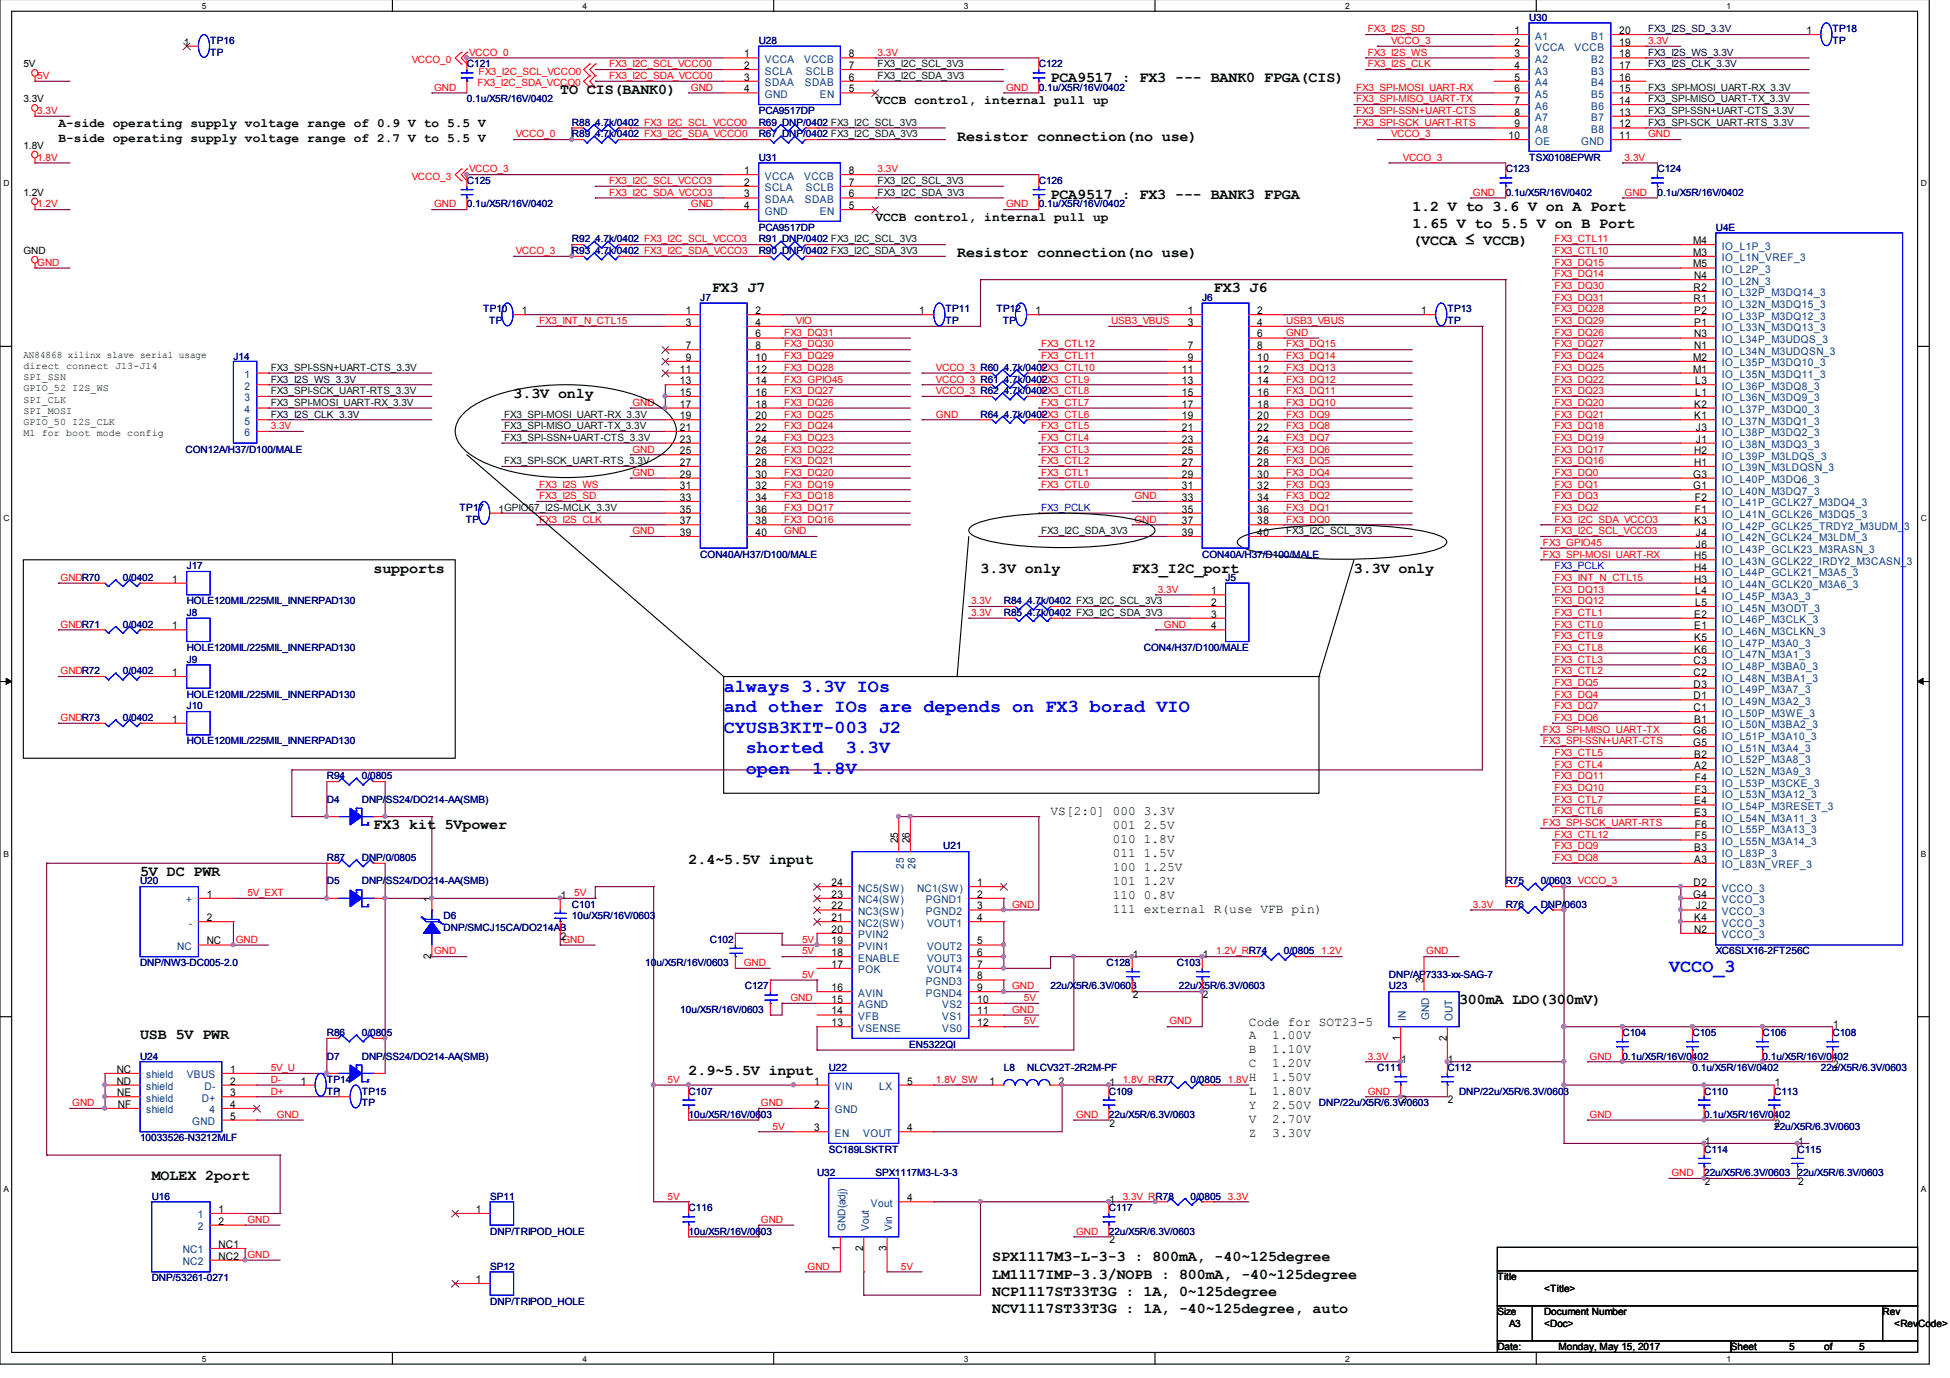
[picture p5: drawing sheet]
<svg xmlns="http://www.w3.org/2000/svg" width="297mm" height="210mm" viewBox="0 0 297 210" stroke-linecap="round" stroke-linejoin="round" font-family="sans-serif">
<defs><g id="words">
<g font-size="2.8" fill="#00f">
<text x="110.2" y="105.3">always 3.3V IOs</text>
<text x="110.2" y="108.5">and other IOs are depends on FX3 borad VIO</text>
<text x="110.2" y="111.6">CYUSB3KIT-003 J2</text>
<text x="113.6" y="114.7">shorted</text>
<text x="113.6" y="117.9">open</text>
<text x="123.8" y="117.9">1.8V</text>
<text x="128.8" y="114.7">3.3V</text>
<text x="254.3" y="148">VCCO_3</text>
</g>
<g font-size="2.3">
<text x="85.3" y="14.3">TO CIS(BANK0)</text>
<text x="160" y="12.5">PCA9517 : FX3 --- BANK0 FPGA(CIS)</text>
<text x="145.8" y="21.4">Resistor connection(no use)</text>
<text x="160" y="30.3">PCA9517 : FX3 --- BANK3 FPGA</text>
<text x="215.1" y="32.1">1.2 V to 3.6 V on A Port</text>
<text x="215.1" y="34.7">1.65 V to 5.5 V on B Port</text>
<text x="145.8" y="39.2">Resistor connection(no use)</text>
<text x="215.1" y="37.4">(VCCA ≤ VCCB)</text>
<text x="108.5" y="44.5">FX3 J7</text>
<text x="184.9" y="44.5">FX3 J6</text>
<text x="78.2" y="60.6">3.3V only</text>
<text x="56.9" y="87.2">supports</text>
<text x="149.4" y="87.2">3.3V only</text>
<text x="172.5" y="87.2">FX3_I2C_port</text>
<text x="206.2" y="87.2">3.3V only</text>
<text x="56.9" y="126.3">FX3 kit 5Vpower</text>
<text x="104.9" y="131.7">2.4~5.5V input</text>
<text x="21.3" y="133.4">5V DC PWR</text>
<text x="222.2" y="153">300mA LDO(300mV)</text>
<text x="21.3" y="158.3">USB 5V PWR</text>
<text x="104.9" y="163.7">2.9~5.5V input</text>
<text x="23.1" y="179.7">MOLEX 2port</text>
<text x="151.1" y="192.1">SPX1117M3-L-3-3 : 800mA, -40~125degree</text>
<text x="151.1" y="194.7">LM1117IMP-3.3/NOPB : 800mA, -40~125degree</text>
<text x="151.1" y="197.4">NCP1117ST33T3G : 1A, 0~125degree</text>
<text x="151.1" y="200">NCV1117ST33T3G : 1A, -40~125degree, auto</text>
</g>
<g font-size="1.9">
<text x="133.3" y="15.8">VCCB control, internal pull up</text>
<text x="8.9" y="19.4">A-side operating supply voltage range of 0.9 V to 5.5 V</text>
<text x="8.9" y="21.7">B-side operating supply voltage range of 2.7 V to 5.5 V</text>
<text x="133.3" y="33.6">VCCB control, internal pull up</text>
<text x="160" y="124.2">VS[2:0] 000 3.3V</text>
<text x="169.5" y="126.3">001 2.5V</text>
<text x="169.5" y="128.5">010 1.8V</text>
<text x="169.5" y="130.6">011 1.5V</text>
<text x="169.5" y="132.7">100 1.25V</text>
<text x="169.5" y="134.8">101 1.2V</text>
<text x="169.5" y="136.9">110 0.8V</text>
<text x="169.5" y="139">111 external R(use VFB pin)</text>
<text x="190.2" y="156.2">Code for SOT23-5</text>
<text x="190.2" y="158.3">A</text>
<text x="190.2" y="160.5">B</text>
<text x="193.8" y="158.3">1.00V</text>
<text x="193.8" y="160.5">1.10V</text>
<text x="190.2" y="162.6">C</text>
<text x="190.2" y="164.7">H</text>
<text x="190.2" y="166.8">L</text>
<text x="193.8" y="162.6">1.20V</text>
<text x="193.8" y="164.7">1.50V</text>
<text x="193.8" y="166.8">1.80V</text>
<text x="190.2" y="168.9">Y</text>
<text x="190.2" y="171">V</text>
<text x="190.2" y="173.2">Z</text>
<text x="193.8" y="168.9">2.50V</text>
<text x="193.8" y="171">2.70V</text>
<text x="193.8" y="173.2">3.30V</text>
</g>
<g font-size="1.6">
<text x="230.7" y="5.2">1</text>
<text x="246.6" y="5.2">20</text>
<text x="275.2" y="5.2">1</text>
<text x="28" y="7">1</text>
<text x="113.4" y="8.7">1</text>
<text x="113.4" y="10.5">2</text>
<text x="129.3" y="10.5">7</text>
<text x="129.3" y="8.7">8</text>
<text x="230.7" y="7">2</text>
<text x="230.7" y="8.7">3</text>
<text x="230.7" y="10.5">4</text>
<text x="246.6" y="7">19</text>
<text x="246.6" y="8.7">18</text>
<text x="246.6" y="10.5">17</text>
<text x="113.4" y="12.3">3</text>
<text x="113.4" y="14.1">4</text>
<text x="129.3" y="14.1">5</text>
<text x="129.3" y="12.3">6</text>
<text x="230.7" y="12.3">5</text>
<text x="230.7" y="14.1">6</text>
<text x="230.7" y="15.8">7</text>
<text x="230.7" y="17.6">8</text>
<text x="246.6" y="12.3">16</text>
<text x="246.6" y="14.1">15</text>
<text x="246.6" y="15.8">14</text>
<text x="246.6" y="17.6">13</text>
<text x="229.8" y="21.2">10</text>
<text x="230.7" y="19.4">9</text>
<text x="246.6" y="19.4">12</text>
<text x="246.6" y="21.2">11</text>
<text x="113.4" y="26.5">1</text>
<text x="113.4" y="28.3">2</text>
<text x="129.3" y="28.3">7</text>
<text x="129.3" y="26.5">8</text>
<text x="113.4" y="30.1">3</text>
<text x="113.4" y="31.8">4</text>
<text x="129.3" y="31.8">5</text>
<text x="129.3" y="30.1">6</text>
<text x="257.9" y="37.2">M4</text>
<text x="257.9" y="39">M3</text>
<text x="257.9" y="40.7">M5</text>
<text x="79.5" y="47.9">1</text>
<text x="104.5" y="47.9">1</text>
<text x="115.1" y="47.9">2</text>
<text x="140" y="47.9">1</text>
<text x="157.7" y="47.9">1</text>
<text x="180.9" y="47.9">1</text>
<text x="191.5" y="47.9">2</text>
<text x="216.5" y="47.9">1</text>
<text x="258" y="44.3">R2</text>
<text x="258" y="46.1">R1</text>
<text x="258.1" y="42.5">N4</text>
<text x="258.1" y="47.9">P2</text>
<text x="104.5" y="49.6">3</text>
<text x="104.5" y="53.2">7</text>
<text x="115.1" y="49.6">4</text>
<text x="115.1" y="51.4">6</text>
<text x="115.1" y="53.2">8</text>
<text x="180.9" y="49.6">3</text>
<text x="180.9" y="53.2">7</text>
<text x="191.5" y="49.6">4</text>
<text x="191.5" y="51.4">6</text>
<text x="191.5" y="53.2">8</text>
<text x="258.1" y="49.6">P1</text>
<text x="258.1" y="51.4">N3</text>
<text x="258.1" y="53.2">N1</text>
<text x="103.5" y="56.7">11</text>
<text x="103.5" y="58.5">13</text>
<text x="104.5" y="55">9</text>
<text x="115.1" y="55">10</text>
<text x="115.1" y="56.7">12</text>
<text x="115.1" y="58.5">14</text>
<text x="180" y="56.7">11</text>
<text x="180" y="58.5">13</text>
<text x="180.9" y="55">9</text>
<text x="191.5" y="55">10</text>
<text x="191.5" y="56.7">12</text>
<text x="191.5" y="58.5">14</text>
<text x="257.9" y="55">M2</text>
<text x="257.9" y="56.7">M1</text>
<text x="258.2" y="58.5">L3</text>
<text x="103.5" y="60.3">15</text>
<text x="103.5" y="62.1">17</text>
<text x="103.5" y="63.9">19</text>
<text x="103.5" y="65.6">21</text>
<text x="115.1" y="60.3">16</text>
<text x="115.1" y="62.1">18</text>
<text x="115.1" y="63.9">20</text>
<text x="115.1" y="65.6">22</text>
<text x="180" y="60.3">15</text>
<text x="180" y="62.1">17</text>
<text x="180" y="63.9">19</text>
<text x="180" y="65.6">21</text>
<text x="191.5" y="60.3">16</text>
<text x="191.5" y="62.1">18</text>
<text x="191.5" y="63.9">20</text>
<text x="191.5" y="65.6">22</text>
<text x="258.1" y="62.1">K2</text>
<text x="258.1" y="63.9">K1</text>
<text x="258.2" y="60.3">L1</text>
<text x="258.3" y="65.6">J3</text>
<text x="103.5" y="67.4">23</text>
<text x="103.5" y="69.2">25</text>
<text x="103.5" y="71">27</text>
<text x="115.1" y="67.4">24</text>
<text x="115.1" y="69.2">26</text>
<text x="115.1" y="71">28</text>
<text x="180" y="67.4">23</text>
<text x="180" y="69.2">25</text>
<text x="180" y="71">27</text>
<text x="191.5" y="67.4">24</text>
<text x="191.5" y="69.2">26</text>
<text x="191.5" y="71">28</text>
<text x="258.1" y="69.2">H2</text>
<text x="258.1" y="71">H1</text>
<text x="258.3" y="67.4">J1</text>
<text x="103.5" y="72.7">29</text>
<text x="103.5" y="74.5">31</text>
<text x="103.5" y="76.3">33</text>
<text x="115.1" y="72.7">30</text>
<text x="115.1" y="74.5">32</text>
<text x="115.1" y="76.3">34</text>
<text x="180" y="72.7">29</text>
<text x="180" y="74.5">31</text>
<text x="180" y="76.3">33</text>
<text x="191.5" y="72.7">30</text>
<text x="191.5" y="74.5">32</text>
<text x="191.5" y="76.3">34</text>
<text x="257.9" y="72.7">G3</text>
<text x="257.9" y="74.5">G1</text>
<text x="258.1" y="76.3">F2</text>
<text x="75.9" y="78.1">1GPIO57_I2S-MCLK_3.3V</text>
<text x="103.5" y="78.1">35</text>
<text x="103.5" y="79.9">37</text>
<text x="103.5" y="81.6">39</text>
<text x="115.1" y="78.1">36</text>
<text x="115.1" y="79.9">38</text>
<text x="115.1" y="81.6">40</text>
<text x="180" y="78.1">35</text>
<text x="180" y="79.9">37</text>
<text x="180" y="81.6">39</text>
<text x="191.5" y="78.1">36</text>
<text x="191.5" y="79.9">38</text>
<text x="191.5" y="81.6">40</text>
<text x="258.1" y="79.9">K3</text>
<text x="258.1" y="78.1">F1</text>
<text x="258.3" y="81.6">J4</text>
<text x="258.3" y="83.4">J6</text>
<text x="26.2" y="88.7">1</text>
<text x="258.1" y="85.2">H5</text>
<text x="258.1" y="87">H4</text>
<text x="258.1" y="88.7">H3</text>
<text x="26.2" y="95.9">1</text>
<text x="184.5" y="90.5">1</text>
<text x="184.5" y="92.3">2</text>
<text x="184.5" y="94.1">3</text>
<text x="184.5" y="95.9">4</text>
<text x="258.1" y="94.1">E2</text>
<text x="258.1" y="95.9">E1</text>
<text x="258.2" y="90.5">L4</text>
<text x="258.2" y="92.3">L5</text>
<text x="258" y="101.2">C3</text>
<text x="258.1" y="97.6">K5</text>
<text x="258.1" y="99.4">K6</text>
<text x="26.2" y="103">1</text>
<text x="258" y="103">C2</text>
<text x="258" y="104.7">D3</text>
<text x="258" y="106.5">D1</text>
<text x="26.2" y="110.1">1</text>
<text x="257.9" y="111.9">G6</text>
<text x="257.9" y="113.6">G5</text>
<text x="258" y="108.3">C1</text>
<text x="258.1" y="110.1">B1</text>
<text x="258.1" y="115.4">B2</text>
<text x="258.1" y="117.2">A2</text>
<text x="258.1" y="119">F4</text>
<text x="258.1" y="122.5">E4</text>
<text x="258.1" y="124.3">E3</text>
<text x="258.1" y="120.7">F3</text>
<text x="136.8" y="128.5" transform="rotate(-90 136.8 128.5)">25</text>
<text x="138.6" y="128.5" transform="rotate(-90 138.6 128.5)">26</text>
<text x="258.1" y="129.6">B3</text>
<text x="258.1" y="131.4">A3</text>
<text x="258.1" y="126.1">F6</text>
<text x="258.1" y="127.9">F5</text>
<text x="31.5" y="136.8">1</text>
<text x="65.7" y="137.3" transform="rotate(-90 65.7 137.3)">1</text>
<text x="85.4" y="137">1</text>
<text x="126.7" y="135">24</text>
<text x="126.7" y="136.8">23</text>
<text x="148.8" y="135">1</text>
<text x="148.8" y="136.8">2</text>
<text x="257.9" y="136.8">G4</text>
<text x="258" y="135">D2</text>
<text x="31.5" y="140.3">2</text>
<text x="31.5" y="143.9">NC</text>
<text x="85.4" y="143.2">2</text>
<text x="126.7" y="138.5">22</text>
<text x="126.7" y="140.3">21</text>
<text x="126.7" y="142.1">20</text>
<text x="126.7" y="143.9">19</text>
<text x="148.8" y="138.5">3</text>
<text x="148.8" y="140.3">4</text>
<text x="148.8" y="143.9">5</text>
<text x="258.1" y="140.3">K4</text>
<text x="258.1" y="142.1">N2</text>
<text x="258.3" y="138.5">J2</text>
<text x="65.7" y="146.1" transform="rotate(-90 65.7 146.1)">2</text>
<text x="126.7" y="145.6">18</text>
<text x="126.7" y="147.4">17</text>
<text x="148.8" y="145.6">6</text>
<text x="148.8" y="147.4">7</text>
<text x="148.8" y="149.2">8</text>
<text x="172.6" y="145.9">1</text>
<text x="183.2" y="145.9">1</text>
<text x="216.8" y="149.8" transform="rotate(-90 216.8 149.8)">3</text>
<text x="126.7" y="151">16</text>
<text x="126.7" y="152.8">15</text>
<text x="126.7" y="154.5">14</text>
<text x="148.8" y="151">9</text>
<text x="148.8" y="152.8">10</text>
<text x="148.8" y="154.5">11</text>
<text x="172.6" y="152.1">2</text>
<text x="183.2" y="152.1">2</text>
<text x="126.7" y="156.3">13</text>
<text x="148.8" y="156.3">12</text>
<text x="213.3" y="158.5" transform="rotate(-90 213.3 158.5)">1</text>
<text x="213.4" y="161.9">1</text>
<text x="220.4" y="158.5" transform="rotate(-90 220.4 158.5)">2</text>
<text x="220.6" y="161.9">1</text>
<text x="279.2" y="156.6">1</text>
<text x="17.8" y="163.4">NC</text>
<text x="17.8" y="165.2">ND</text>
<text x="17.9" y="167">NE</text>
<text x="35.1" y="163.4">1</text>
<text x="35.1" y="165.2">2</text>
<text x="35.1" y="167">3</text>
<text x="45.8" y="165.2">1</text>
<text x="124" y="165.2">1</text>
<text x="138.2" y="165.2">5</text>
<text x="150.7" y="165.2">1</text>
<text x="161.3" y="165.2">2</text>
<text x="169" y="165.5">1</text>
<text x="270.3" y="165.5">1</text>
<text x="279.2" y="162.7">2</text>
<text x="17.9" y="168.8">NF</text>
<text x="35.1" y="168.8">4</text>
<text x="35.1" y="170.5">5</text>
<text x="124" y="168.8">2</text>
<text x="124" y="172.3">3</text>
<text x="138.2" y="172.3">4</text>
<text x="169" y="171.6">2</text>
<text x="213.4" y="168.1">2</text>
<text x="220.6" y="168.1">2</text>
<text x="270.3" y="171.6">2</text>
<text x="259.7" y="174.3">1</text>
<text x="273.9" y="174.3">1</text>
<text x="33.3" y="184.8">1</text>
<text x="72.5" y="184.8">1</text>
<text x="138.2" y="183">4</text>
<text x="169" y="183.2">1</text>
<text x="259.7" y="180.5">2</text>
<text x="273.9" y="180.5">2</text>
<text x="33.3" y="186.5">2</text>
<text x="33.3" y="190.1">NC1</text>
<text x="33.3" y="191.9">NC2</text>
<text x="127.9" y="190.5" transform="rotate(-90 127.9 190.5)">1</text>
<text x="131.5" y="190.5" transform="rotate(-90 131.5 190.5)">2</text>
<text x="135" y="190.5" transform="rotate(-90 135 190.5)">3</text>
<text x="169" y="189.4">2</text>
<text x="72.5" y="195.4">1</text>
</g>
<g font-size="1.6" fill="#004080">
<text x="116.5" y="9.6">VCCA</text>
<text x="116.5" y="11.4">SCLA</text>
<text x="122.5" y="9.6">VCCB</text>
<text x="122.8" y="11.4">SCLB</text>
<text x="233.8" y="6">A1</text>
<text x="233.8" y="7.8">VCCA</text>
<text x="233.8" y="9.6">A2</text>
<text x="233.8" y="11.4">A3</text>
<text x="239.9" y="7.8">VCCB</text>
<text x="242.4" y="6">B1</text>
<text x="242.4" y="9.6">B2</text>
<text x="242.4" y="11.4">B3</text>
<text x="116.5" y="13.1">SDAA</text>
<text x="116.5" y="14.9">GND</text>
<text x="122.6" y="13.1">SDAB</text>
<text x="124.9" y="14.9">EN</text>
<text x="233.8" y="13.1">A4</text>
<text x="233.8" y="14.9">A5</text>
<text x="233.8" y="16.7">A6</text>
<text x="242.4" y="13.1">B4</text>
<text x="242.4" y="14.9">B5</text>
<text x="242.4" y="16.7">B6</text>
<text x="233.8" y="18.5">A7</text>
<text x="233.8" y="20.2">A8</text>
<text x="233.8" y="22">OE</text>
<text x="240.9" y="22">GND</text>
<text x="242.4" y="18.5">B7</text>
<text x="242.4" y="20.2">B8</text>
<text x="116.5" y="27.4">VCCA</text>
<text x="116.5" y="29.1">SCLA</text>
<text x="122.5" y="27.4">VCCB</text>
<text x="122.8" y="29.1">SCLB</text>
<text x="116.5" y="30.9">SDAA</text>
<text x="116.5" y="32.7">GND</text>
<text x="122.6" y="30.9">SDAB</text>
<text x="124.9" y="32.7">EN</text>
<text x="262.3" y="38">IO_L1P_3</text>
<text x="262.3" y="39.8">IO_L1N_VREF_3</text>
<text x="262.3" y="41.6">IO_L2P_3</text>
<text x="262.3" y="43.4">IO_L2N_3</text>
<text x="262.3" y="45.1">IO_L32P_M3DQ14_3</text>
<text x="262.3" y="46.9">IO_L32N_M3DQ15_3</text>
<text x="262.3" y="48.7">IO_L33P_M3DQ12_3</text>
<text x="262.3" y="50.5">IO_L33N_M3DQ13_3</text>
<text x="262.3" y="52.3">IO_L34P_M3UDQS_3</text>
<text x="37.3" y="57.6">1</text>
<text x="37.3" y="59.4">2</text>
<text x="262.3" y="54">IO_L34N_M3UDQSN_3</text>
<text x="262.3" y="55.8">IO_L35P_M3DQ10_3</text>
<text x="262.3" y="57.6">IO_L35N_M3DQ11_3</text>
<text x="262.3" y="59.4">IO_L36P_M3DQ8_3</text>
<text x="37.3" y="61.1">3</text>
<text x="37.3" y="62.9">4</text>
<text x="37.3" y="64.7">5</text>
<text x="262.3" y="61.1">IO_L36N_M3DQ9_3</text>
<text x="262.3" y="62.9">IO_L37P_M3DQ0_3</text>
<text x="262.3" y="64.7">IO_L37N_M3DQ1_3</text>
<text x="37.3" y="66.5">6</text>
<text x="262.3" y="66.5">IO_L38P_M3DQ2_3</text>
<text x="262.3" y="68.3">IO_L38N_M3DQ3_3</text>
<text x="262.3" y="70">IO_L39P_M3LDQS_3</text>
<text x="262.3" y="71.8">IO_L39N_M3LDQSN_3</text>
<text x="262.3" y="73.6">IO_L40P_M3DQ6_3</text>
<text x="262.3" y="75.4">IO_L40N_M3DQ7_3</text>
<text x="262.3" y="77.1">IO_L41P_GCLK27_M3DQ4_3</text>
<text x="262.3" y="78.9">IO_L41N_GCLK26_M3DQ5_3</text>
<text x="262.3" y="80.7">IO_L42P_GCLK25_TRDY2_M3UDM_3</text>
<text x="262.3" y="82.5">IO_L42N_GCLK24_M3LDM_3</text>
<text x="262.3" y="84.3">IO_L43P_GCLK23_M3RASN_3</text>
<text x="262.3" y="86">IO_L43N_GCLK22_IRDY2_M3CASN_3</text>
<text x="262.3" y="87.8">IO_L44P_GCLK21_M3A5_3</text>
<text x="262.3" y="89.6">IO_L44N_GCLK20_M3A6_3</text>
<text x="262.3" y="91.4">IO_L45P_M3A3_3</text>
<text x="262.3" y="93.1">IO_L45N_M3ODT_3</text>
<text x="262.3" y="94.9">IO_L46P_M3CLK_3</text>
<text x="262.3" y="96.7">IO_L46N_M3CLKN_3</text>
<text x="262.3" y="98.5">IO_L47P_M3A0_3</text>
<text x="262.3" y="100.3">IO_L47N_M3A1_3</text>
<text x="262.3" y="102">IO_L48P_M3BA0_3</text>
<text x="262.3" y="103.8">IO_L48N_M3BA1_3</text>
<text x="262.3" y="105.6">IO_L49P_M3A7_3</text>
<text x="262.3" y="107.4">IO_L49N_M3A2_3</text>
<text x="262.3" y="109.1">IO_L50P_M3WE_3</text>
<text x="262.3" y="110.9">IO_L50N_M3BA2_3</text>
<text x="262.3" y="112.7">IO_L51P_M3A10_3</text>
<text x="262.3" y="114.5">IO_L51N_M3A4_3</text>
<text x="262.3" y="116.3">IO_L52P_M3A8_3</text>
<text x="262.3" y="118">IO_L52N_M3A9_3</text>
<text x="262.3" y="119.8">IO_L53P_M3CKE_3</text>
<text x="262.3" y="121.6">IO_L53N_M3A12_3</text>
<text x="262.3" y="123.4">IO_L54P_M3RESET_3</text>
<text x="262.3" y="125.2">IO_L54N_M3A11_3</text>
<text x="262.3" y="126.9">IO_L55P_M3A13_3</text>
<text x="262.3" y="128.7">IO_L55N_M3A14_3</text>
<text x="262.3" y="130.5">IO_L83P_3</text>
<text x="28.4" y="137.6">+</text>
<text x="130.7" y="135.8">NC5(SW)</text>
<text x="130.7" y="137.6">NC4(SW)</text>
<text x="137.7" y="132.3" transform="rotate(-90 137.7 132.3)">25</text>
<text x="139.4" y="132.3" transform="rotate(-90 139.4 132.3)">26</text>
<text x="139.7" y="135.8">NC1(SW)</text>
<text x="141.1" y="137.6">PGND1</text>
<text x="262.3" y="135.8">VCCO_3</text>
<text x="262.3" y="137.6">VCCO_3</text>
<text x="262.3" y="132.3">IO_L83N_VREF_3</text>
<text x="28.8" y="141.2">-</text>
<text x="130.7" y="139.4">NC3(SW)</text>
<text x="130.7" y="141.2">NC2(SW)</text>
<text x="130.7" y="142.9">PVIN2</text>
<text x="141.1" y="139.4">PGND2</text>
<text x="141.2" y="141.2">VOUT1</text>
<text x="262.3" y="139.4">VCCO_3</text>
<text x="262.3" y="141.2">VCCO_3</text>
<text x="262.3" y="142.9">VCCO_3</text>
<text x="27" y="144.7">NC</text>
<text x="130.7" y="144.7">PVIN1</text>
<text x="130.7" y="146.5">ENABLE</text>
<text x="130.7" y="148.3">POK</text>
<text x="141.2" y="144.7">VOUT2</text>
<text x="141.2" y="146.5">VOUT3</text>
<text x="141.2" y="148.3">VOUT4</text>
<text x="130.7" y="151.8">AVIN</text>
<text x="130.7" y="153.6">AGND</text>
<text x="130.7" y="155.4">VFB</text>
<text x="141.1" y="150">PGND3</text>
<text x="141.1" y="151.8">PGND4</text>
<text x="143.5" y="153.6">VS2</text>
<text x="143.5" y="155.4">VS1</text>
<text x="214.1" y="155.5" transform="rotate(-90 214.1 155.5)">IN</text>
<text x="217.7" y="155.4" transform="rotate(-90 217.7 155.4)">GND</text>
<text x="221.2" y="155.5" transform="rotate(-90 221.2 155.5)">OUT</text>
<text x="130.7" y="157.2">VSENSE</text>
<text x="143.5" y="157.2">VS0</text>
<text x="22.3" y="164.3">shield</text>
<text x="22.3" y="166">shield</text>
<text x="22.3" y="167.8">shield</text>
<text x="28.4" y="164.3">VBUS</text>
<text x="30.7" y="167.8">D+</text>
<text x="31.2" y="166">D-</text>
<text x="127.2" y="166">VIN</text>
<text x="133.9" y="166">LX</text>
<text x="22.3" y="169.6">shield</text>
<text x="29.3" y="171.4">GND</text>
<text x="31.9" y="169.6">4</text>
<text x="127.2" y="169.6">GND</text>
<text x="127.2" y="173.2">EN</text>
<text x="131.5" y="173.2">VOUT</text>
<text x="30.1" y="185.6">1</text>
<text x="132.7" y="183.8">Vout</text>
<text x="27.9" y="190.9">NC1</text>
<text x="30.1" y="187.4">2</text>
<text x="128.8" y="187.5" transform="rotate(-90 128.8 187.5)">GND(adj)</text>
<text x="132.3" y="187.5" transform="rotate(-90 132.3 187.5)">Vout</text>
<text x="135.9" y="187.5" transform="rotate(-90 135.9 187.5)">Vin</text>
<text x="27.9" y="192.7">NC2</text>
</g>
<g font-size="1.5" fill="#f00">
<text x="208.4" y="4.9">FX3_I2S_SD</text>
<text x="62.7" y="9.6">VCCO_0</text>
<text x="71.5" y="8.5">VCCO_0</text>
<text x="72.9" y="11.4">FX3_I2C_SCL_VCCO0</text>
<text x="92.8" y="10.3">FX3_I2C_SCL_VCCO0</text>
<text x="133.7" y="8.5">3.3V</text>
<text x="208.4" y="10.3">FX3_I2S_CLK</text>
<text x="208.4" y="8.5">FX3_I2S_WS</text>
<text x="211.9" y="6.7">VCCO_3</text>
<text x="251" y="6.7">3.3V</text>
<text x="5.7" y="17.4">3.3V</text>
<text x="5.7" y="12">5V</text>
<text x="66.1" y="13.8">GND</text>
<text x="72.7" y="13.1">FX3_I2C_SDA_VCCO0</text>
<text x="92.8" y="12">FX3_I2C_SDA_VCCO0</text>
<text x="105.2" y="13.8">GND</text>
<text x="153.2" y="13.8">GND</text>
<text x="206.6" y="13.8">FX3_SPI-MOSI_UART-RX</text>
<text x="206.6" y="15.6">FX3_SPI-MISO_UART-TX</text>
<text x="206.6" y="17.4">FX3_SPI-SSN+UART-CTS</text>
<text x="78.6" y="20.9">VCCO_0</text>
<text x="206.6" y="19.1">FX3_SPI-SCK_UART-RTS</text>
<text x="211.9" y="20.9">VCCO_3</text>
<text x="251" y="20.9">GND</text>
<text x="5.7" y="24.5">1.8V</text>
<text x="62.7" y="27.4">VCCO_3</text>
<text x="71.5" y="26.3">VCCO_3</text>
<text x="92.8" y="28">FX3_I2C_SCL_VCCO3</text>
<text x="92.8" y="29.8">FX3_I2C_SDA_VCCO3</text>
<text x="133.7" y="26.3">3.3V</text>
<text x="213.7" y="24.5">VCCO_3</text>
<text x="224.4" y="29.8">GND</text>
<text x="247.5" y="29.8">GND</text>
<text x="247.5" y="24.5">3.3V</text>
<text x="5.7" y="31.6">1.2V</text>
<text x="66.1" y="31.6">GND</text>
<text x="105.2" y="31.6">GND</text>
<text x="153.2" y="31.6">GND</text>
<text x="5.7" y="40.5">GND</text>
<text x="78.6" y="38.7">VCCO_3</text>
<text x="236.8" y="40.5">FX3_DQ15</text>
<text x="236.8" y="38.7">FX3_CTL10</text>
<text x="236.8" y="36.9">FX3_CTL11</text>
<text x="236.8" y="42.3">FX3_DQ14</text>
<text x="236.8" y="47.6">FX3_DQ28</text>
<text x="236.8" y="44">FX3_DQ30</text>
<text x="236.8" y="45.8">FX3_DQ31</text>
<text x="82.1" y="49.4">FX3_INT_N_CTL15</text>
<text x="119.5" y="52.9">FX3_DQ30</text>
<text x="119.5" y="51.2">FX3_DQ31</text>
<text x="121.2" y="49.4">VIO</text>
<text x="158.6" y="52.9">FX3_CTL12</text>
<text x="169.2" y="49.4">USB3_VBUS</text>
<text x="195.9" y="51.2">GND</text>
<text x="195.9" y="49.4">USB3_VBUS</text>
<text x="195.9" y="52.9">FX3_DQ15</text>
<text x="236.8" y="51.2">FX3_DQ26</text>
<text x="236.8" y="52.9">FX3_DQ27</text>
<text x="236.8" y="49.4">FX3_DQ29</text>
<text x="119.5" y="56.5">FX3_DQ28</text>
<text x="119.5" y="54.7">FX3_DQ29</text>
<text x="119.5" y="58.3">FX3_GPIO45</text>
<text x="142.6" y="56.5">VCCO_3 R60</text>
<text x="142.6" y="58.3">VCCO_3 R61</text>
<text x="158.6" y="58.3">FX3_CTL9</text>
<text x="158.6" y="56.5">FX3_CTL10</text>
<text x="158.6" y="54.7">FX3_CTL11</text>
<text x="195.9" y="58.3">FX3_DQ12</text>
<text x="195.9" y="56.5">FX3_DQ13</text>
<text x="195.9" y="54.7">FX3_DQ14</text>
<text x="236.8" y="58.3">FX3_DQ22</text>
<text x="236.8" y="54.7">FX3_DQ24</text>
<text x="236.8" y="56.5">FX3_DQ25</text>
<text x="41.2" y="65.4">3.3V</text>
<text x="96.4" y="61.8">GND</text>
<text x="119.5" y="65.4">FX3_DQ24</text>
<text x="119.5" y="63.6">FX3_DQ25</text>
<text x="119.5" y="61.8">FX3_DQ26</text>
<text x="119.5" y="60">FX3_DQ27</text>
<text x="142.6" y="63.6">GND</text>
<text x="142.6" y="60">VCCO_3 R62</text>
<text x="158.6" y="65.4">FX3_CTL5</text>
<text x="158.6" y="63.6">FX3_CTL6</text>
<text x="158.6" y="61.8">FX3_CTL7</text>
<text x="158.6" y="60">FX3_CTL8</text>
<text x="195.9" y="65.4">FX3_DQ8</text>
<text x="195.9" y="63.6">FX3_DQ9</text>
<text x="195.9" y="61.8">FX3_DQ10</text>
<text x="195.9" y="60">FX3_DQ11</text>
<text x="236.8" y="65.4">FX3_DQ18</text>
<text x="236.8" y="61.8">FX3_DQ20</text>
<text x="236.8" y="63.6">FX3_DQ21</text>
<text x="236.8" y="60">FX3_DQ23</text>
<text x="96.4" y="68.9">GND</text>
<text x="119.5" y="70.7">FX3_DQ21</text>
<text x="119.5" y="68.9">FX3_DQ22</text>
<text x="119.5" y="67.2">FX3_DQ23</text>
<text x="158.6" y="70.7">FX3_CTL2</text>
<text x="158.6" y="68.9">FX3_CTL3</text>
<text x="158.6" y="67.2">FX3_CTL4</text>
<text x="195.9" y="70.7">FX3_DQ5</text>
<text x="195.9" y="68.9">FX3_DQ6</text>
<text x="195.9" y="67.2">FX3_DQ7</text>
<text x="236.8" y="70.7">FX3_DQ16</text>
<text x="236.8" y="68.9">FX3_DQ17</text>
<text x="236.8" y="67.2">FX3_DQ19</text>
<text x="82.1" y="74.3">FX3_I2S_WS</text>
<text x="82.1" y="76">FX3_I2S_SD</text>
<text x="96.4" y="72.5">GND</text>
<text x="119.5" y="77.8">FX3_DQ17</text>
<text x="119.5" y="76">FX3_DQ18</text>
<text x="119.5" y="74.3">FX3_DQ19</text>
<text x="119.5" y="72.5">FX3_DQ20</text>
<text x="158.6" y="74.3">FX3_CTL0</text>
<text x="158.6" y="72.5">FX3_CTL1</text>
<text x="172.8" y="76">GND</text>
<text x="195.9" y="77.8">FX3_DQ1</text>
<text x="195.9" y="76">FX3_DQ2</text>
<text x="195.9" y="74.3">FX3_DQ3</text>
<text x="195.9" y="72.5">FX3_DQ4</text>
<text x="236.8" y="72.5">FX3_DQ0</text>
<text x="236.8" y="74.3">FX3_DQ1</text>
<text x="236.8" y="77.8">FX3_DQ2</text>
<text x="236.8" y="76">FX3_DQ3</text>
<text x="82.1" y="79.6">FX3_I2S_CLK</text>
<text x="96.4" y="81.4">GND</text>
<text x="119.5" y="81.4">GND</text>
<text x="119.5" y="79.6">FX3_DQ16</text>
<text x="172.8" y="79.6">GND</text>
<text x="195.9" y="79.6">FX3_DQ0</text>
<text x="235" y="83.2">FX3_GPIO45</text>
<text x="236.8" y="79.6">FX3_I2C_SDA_VCCO3</text>
<text x="236.8" y="81.4">FX3_I2C_SCL_VCCO3</text>
<text x="9.2" y="88.5">GNDR70</text>
<text x="235" y="84.9">FX3_SPI-MOSI_UART-RX</text>
<text x="236.8" y="88.5">FX3_INT_N_CTL15</text>
<text x="9.2" y="95.6">GNDR71</text>
<text x="147.9" y="92">3.3V</text>
<text x="147.9" y="93.8">3.3V</text>
<text x="176.4" y="90.3">3.3V</text>
<text x="177.3" y="95.6">GND</text>
<text x="236.8" y="92">FX3_DQ12</text>
<text x="236.8" y="90.3">FX3_DQ13</text>
<text x="236.8" y="95.6">FX3_CTL0</text>
<text x="236.8" y="93.8">FX3_CTL1</text>
<text x="236.8" y="99.2">FX3_CTL8</text>
<text x="236.8" y="97.4">FX3_CTL9</text>
<text x="236.8" y="100.9">FX3_CTL3</text>
<text x="9.2" y="102.7">GNDR72</text>
<text x="236.8" y="102.7">FX3_CTL2</text>
<text x="236.8" y="106.3">FX3_DQ4</text>
<text x="236.8" y="104.5">FX3_DQ5</text>
<text x="9.2" y="109.8">GNDR73</text>
<text x="235" y="111.6">FX3_SPI-MISO_UART-TX</text>
<text x="235" y="113.4">FX3_SPI-SSN+UART-CTS</text>
<text x="236.8" y="108">FX3_DQ7</text>
<text x="236.8" y="109.8">FX3_DQ6</text>
<text x="236.8" y="116.9">FX3_CTL4</text>
<text x="236.8" y="115.2">FX3_CTL5</text>
<text x="236.8" y="118.7">FX3_DQ11</text>
<text x="235" y="125.8">FX3_SPI-SCK_UART-RTS</text>
<text x="236.8" y="124.1">FX3_CTL6</text>
<text x="236.8" y="122.3">FX3_CTL7</text>
<text x="236.8" y="120.5">FX3_DQ10</text>
<text x="236.8" y="131.2">FX3_DQ8</text>
<text x="236.8" y="129.4">FX3_DQ9</text>
<text x="236.8" y="127.6">FX3_CTL12</text>
<text x="37.7" y="136.5">5V_EXT</text>
<text x="87.5" y="136.5">5V</text>
<text x="35.9" y="143.6">GND</text>
<text x="85.7" y="143.6">GND</text>
<text x="122.2" y="143.6">5V</text>
<text x="154.2" y="138.3">GND</text>
<text x="224.4" y="138.3">3.3V</text>
<text x="66.1" y="145.4">GND</text>
<text x="113.3" y="147.2">GND</text>
<text x="122.2" y="148.9">5V</text>
<text x="122.2" y="145.4">5V</text>
<text x="185.3" y="145.4">1.2V_RR74</text>
<text x="201.3" y="145.4">1.2V</text>
<text x="217.3" y="145.4">GND</text>
<text x="120.4" y="152.5">GND</text>
<text x="154.2" y="150.7">GND</text>
<text x="154.2" y="154.3">GND</text>
<text x="156" y="152.5">5V</text>
<text x="156" y="156.1">5V</text>
<text x="178.1" y="156.1">GND</text>
<text x="208.4" y="161.4">3.3V</text>
<text x="242.1" y="161.4">GND</text>
<text x="41.2" y="163.2">5V_U</text>
<text x="41.2" y="164.9">D-</text>
<text x="41.2" y="166.7">D+</text>
<text x="101.7" y="164.9">5V</text>
<text x="142.6" y="164.9">1.8V_SW</text>
<text x="171" y="164.9">1.8V_RR77</text>
<text x="187" y="164.9">1.8V</text>
<text x="208.4" y="166.7">GND</text>
<text x="11" y="168.5">GND</text>
<text x="42.2" y="170.3">GND</text>
<text x="115.9" y="168.5">GND</text>
<text x="117.7" y="172.1">5V</text>
<text x="163.9" y="170.3">GND</text>
<text x="242.1" y="170.3">GND</text>
<text x="254.6" y="179.2">GND</text>
<text x="101.7" y="182.7">5V</text>
<text x="171" y="182.7">3.3V_RR78</text>
<text x="187" y="182.7">3.3V</text>
<text x="37.7" y="186.3">GND</text>
<text x="37.7" y="191.6">GND</text>
<text x="115.9" y="186.3">GND</text>
<text x="163.9" y="188.1">GND</text>
<text x="123" y="193.4">GND</text>
<text x="137.2" y="193.4">5V</text>
</g>
<g font-size="1.5" fill="#000080">
<text x="232.9" y="3.1">U30</text>
<text x="279.1" y="4.9">TP18</text>
<text x="32" y="6.7">TP16</text>
<text x="32" y="8.5">TP</text>
<text x="71.1" y="10.3">C121</text>
<text x="115.6" y="6.7">U28</text>
<text x="158.2" y="10.3">C122</text>
<text x="279.1" y="6.7">TP</text>
<text x="71.1" y="15.6">0.1u/X5R/16V/0402</text>
<text x="115.6" y="17.4">PCA9517DP</text>
<text x="158.2" y="13.8">0.1u/X5R/16V/0402</text>
<text x="87.1" y="20.9">R89</text>
<text x="87.1" y="19.1">R88</text>
<text x="90.7" y="20.9">4.7k/0402 FX3_I2C_SDA_VCCO0</text>
<text x="90.7" y="19.1">4.7k/0402 FX3_I2C_SCL_VCCO0</text>
<text x="115.6" y="20.9">R67 DNP/0402 FX3_I2C_SDA_3V3</text>
<text x="115.6" y="19.1">R69 DNP/0402 FX3_I2C_SCL_3V3</text>
<text x="71.1" y="28">C125</text>
<text x="115.6" y="24.5">U31</text>
<text x="158.2" y="28">C126</text>
<text x="229.4" y="26.3">C123</text>
<text x="229.4" y="29.8">0.1u/X5R/16V/0402</text>
<text x="232.9" y="24.5">TSX0108EPWR</text>
<text x="252.5" y="26.3">C124</text>
<text x="252.5" y="29.8">0.1u/X5R/16V/0402</text>
<text x="71.1" y="31.6">0.1u/X5R/16V/0402</text>
<text x="115.6" y="35.2">PCA9517DP</text>
<text x="158.2" y="31.6">0.1u/X5R/16V/0402</text>
<text x="261.4" y="35.2">U4E</text>
<text x="87.1" y="38.7">R93</text>
<text x="87.1" y="36.9">R92</text>
<text x="90.7" y="38.7">4.7k/0402 FX3_I2C_SDA_VCCO3</text>
<text x="90.7" y="36.9">4.7k/0402 FX3_I2C_SCL_VCCO3</text>
<text x="115.6" y="36.9">R91 DNP/0402 FX3_I2C_SCL_3V3</text>
<text x="115.6" y="38.7">R90 DNP/0402 FX3_I2C_SDA_3V3</text>
<text x="73.6" y="47.6">TP10</text>
<text x="106.7" y="45.8">J7</text>
<text x="144" y="47.6">TP11</text>
<text x="151.8" y="47.6">TP12</text>
<text x="183.1" y="45.8">J6</text>
<text x="220.5" y="47.6">TP13</text>
<text x="74.5" y="49.4">TP</text>
<text x="144" y="49.4">TP</text>
<text x="152.7" y="49.4">TP</text>
<text x="220.5" y="49.4">TP</text>
<text x="35.6" y="54.9">J14</text>
<text x="152.9" y="56.5">4.7k/0402</text>
<text x="152.9" y="58.3">4.7k/0402</text>
<text x="149.4" y="63.6">R64</text>
<text x="152.9" y="63.6">4.7k/0402</text>
<text x="152.9" y="60">4.7k/0402</text>
<text x="28.3" y="68.9">CON12A/H37/D100/MALE</text>
<text x="70" y="77.8">TP17</text>
<text x="71" y="79.6">TP</text>
<text x="18.7" y="88.5">0/0402</text>
<text x="28.4" y="86.7">J17</text>
<text x="106.7" y="84.9">CON40A/H37/D100/MALE</text>
<text x="183.1" y="84.9">CON40A/H37/D100/MALE</text>
<text x="186.7" y="88.5">J5</text>
<text x="18.7" y="95.6">0/0402</text>
<text x="28.4" y="93.8">J8</text>
<text x="28.4" y="92">HOLE120MIL/225MIL_INNERPAD130</text>
<text x="152.9" y="93.8">R85</text>
<text x="152.9" y="92">R84</text>
<text x="156.5" y="93.8">4.7k/0402 FX3_I2C_SDA_3V3</text>
<text x="156.5" y="92">4.7k/0402 FX3_I2C_SCL_3V3</text>
<text x="28.4" y="99.2">HOLE120MIL/225MIL_INNERPAD130</text>
<text x="28.4" y="100.9">J9</text>
<text x="174.2" y="99.2">CON4/H37/D100/MALE</text>
<text x="18.7" y="102.7">0/0402</text>
<text x="28.4" y="106.3">HOLE120MIL/225MIL_INNERPAD130</text>
<text x="18.7" y="109.8">0/0402</text>
<text x="28.4" y="108">J10</text>
<text x="28.4" y="113.4">HOLE120MIL/225MIL_INNERPAD130</text>
<text x="49.8" y="118.7">R94</text>
<text x="55.1" y="118.7">0/0805</text>
<text x="49.8" y="122.3">D4</text>
<text x="55.1" y="122.3">DNP/SS24/DO214-AA(SMB)</text>
<text x="49.8" y="131.2">R87</text>
<text x="55.1" y="131.2">DNP/0/0805</text>
<text x="143.7" y="129.4">U21</text>
<text x="21.3" y="134.7">U20</text>
<text x="49.8" y="134.7">D5</text>
<text x="55.1" y="134.7">DNP/SS24/DO214-AA(SMB)</text>
<text x="229.4" y="134.7">R75</text>
<text x="234.7" y="134.7">0/0603 VCCO_3</text>
<text x="67.6" y="140.1">D6</text>
<text x="67.6" y="141.8">DNP/SMCJ15CA/DO214AB</text>
<text x="87.1" y="138.3">C101</text>
<text x="87.1" y="140.1">10u/X5R/16V/0603</text>
<text x="108.1" y="143.6">C102</text>
<text x="229.4" y="138.3">R76</text>
<text x="234.7" y="138.3">DNP/0603</text>
<text x="21.3" y="147.2">DNP/NW3-DC005-2.0</text>
<text x="98.3" y="147.2">10u/X5R/16V/0603</text>
<text x="168.6" y="147.2">C128</text>
<text x="179.2" y="147.2">C103</text>
<text x="195.6" y="145.4">0/0805</text>
<text x="211.6" y="148.9">DNP/AP7333-xx-SAG-7</text>
<text x="261.4" y="145.4">XC6SLX16-2FT256C</text>
<text x="103.6" y="154.3">10u/X5R/16V/0603</text>
<text x="113.5" y="150.7">C127</text>
<text x="160" y="150.7">22u/X5R/6.3V/0603</text>
<text x="179.6" y="150.7">22u/X5R/6.3V/0603</text>
<text x="211.6" y="150.7">U23</text>
<text x="21.3" y="161.4">U24</text>
<text x="49.8" y="157.8">R86</text>
<text x="49.8" y="161.4">D7</text>
<text x="55.1" y="157.8">0/0805</text>
<text x="55.1" y="161.4">DNP/SS24/DO214-AA(SMB)</text>
<text x="138.5" y="159.6">EN5322QI</text>
<text x="247.1" y="157.8">C104</text>
<text x="247.1" y="161.4">0.1u/X5R/16V/0402</text>
<text x="257.8" y="157.8">C105</text>
<text x="268.5" y="157.8">C106</text>
<text x="268.5" y="161.4">0.1u/X5R/16V/0402</text>
<text x="279.1" y="157.8">C108</text>
<text x="49.8" y="164.9">TP14</text>
<text x="49.8" y="166.7">TP1</text>
<text x="55.1" y="166.7">TP15</text>
<text x="104.9" y="166.7">C107</text>
<text x="126.2" y="163.2">U22</text>
<text x="152.9" y="163.2">L8</text>
<text x="156.5" y="163.2">NLCV32T-2R2M-PF</text>
<text x="168.9" y="166.7">C109</text>
<text x="181.4" y="164.9">0/0805</text>
<text x="209.8" y="163.2">C111</text>
<text x="220.5" y="163.2">C112</text>
<text x="222.2" y="166.7">DNP/22u/X5R/6.3V/0603</text>
<text x="257.8" y="163.2">0.1u/X5R/16V/0402</text>
<text x="259.6" y="166.7">C110</text>
<text x="270.3" y="166.7">C113</text>
<text x="277.4" y="163.2">22u/X5R/6.3V/0603</text>
<text x="21.3" y="173.8">10033526-N3212MLF</text>
<text x="55.1" y="168.5">TP</text>
<text x="104.9" y="170.3">10u/X5R/16V/0603</text>
<text x="168.9" y="170.3">22u/X5R/6.3V/0603</text>
<text x="200.9" y="168.5">DNP/22u/X5R/6.3V/0603</text>
<text x="259.6" y="170.3">0.1u/X5R/16V/0402</text>
<text x="270.3" y="172.1">22u/X5R/6.3V/0603</text>
<text x="124.5" y="179.2">U32</text>
<text x="126.2" y="175.6">SC189LSKTRT</text>
<text x="133.3" y="179.2">SPX1117M3-L-3-3</text>
<text x="259.6" y="175.6">C114</text>
<text x="259.6" y="179.2">22u/X5R/6.3V/0603</text>
<text x="273.8" y="175.6">C115</text>
<text x="273.8" y="179.2">22u/X5R/6.3V/0603</text>
<text x="23.1" y="182.7">U16</text>
<text x="74.7" y="182.7">SP11</text>
<text x="104.9" y="184.5">C116</text>
<text x="168.9" y="184.5">C117</text>
<text x="181.4" y="182.7">0/0805</text>
<text x="74.7" y="188.1">DNP/TRIPOD_HOLE</text>
<text x="104.9" y="188.1">10u/X5R/16V/0603</text>
<text x="168.9" y="188.1">22u/X5R/6.3V/0603</text>
<text x="23.1" y="195.2">DNP/53261-0271</text>
<text x="74.7" y="193.4">SP12</text>
<text x="74.7" y="198.7">DNP/TRIPOD_HOLE</text>
</g>
<g font-size="1.5" fill="#000040">
<text x="251" y="4.9">FX3_I2S_SD_3.3V</text>
<text x="251" y="10.3">FX3_I2S_CLK_3.3V</text>
<text x="251" y="8.5">FX3_I2S_WS_3.3V</text>
<text x="41.2" y="58.3">FX3_I2S_WS_3.3V</text>
<text x="41.2" y="63.6">FX3_I2S_CLK_3.3V</text>
</g>
<g font-size="1.5">
<text x="3.6" y="10.3">5V</text>
<text x="3.6" y="15.6">3.3V</text>
<text x="3.6" y="22.7">1.8V</text>
<text x="3.6" y="29.8">1.2V</text>
<text x="3.6" y="38.7">GND</text>
<text x="3.6" y="54.5">AN84868 xilinx slave serial usage</text>
<text x="3.6" y="56.2">direct connect J13-J14</text>
<text x="3.6" y="57.9">SPI_SSN</text>
<text x="3.6" y="59.6">GPIO_52 I2S_WS</text>
<text x="3.6" y="61.3">SPI_CLK</text>
<text x="3.6" y="63">SPI_MOSI</text>
<text x="3.6" y="64.7">GPIO_50 I2S_CLK</text>
<text x="3.6" y="66.4">M1 for boot mode config</text>
<text x="228.1" y="195">Title</text>
<text x="235.2" y="196.8">&lt;Title&gt;</text>
<text x="228.1" y="200.3">Size</text>
<text x="229.9" y="202.1">A3</text>
<text x="235.2" y="200.3">Document Number</text>
<text x="235.2" y="202.1">&lt;Doc&gt;</text>
<text x="286.8" y="200.3">Rev</text>
<text x="288.5" y="202.1">&lt;RevCode&gt;</text>
<text x="228.1" y="205.7">Date:</text>
<text x="237.4" y="205.7">Monday, May 15, 2017</text>
<text x="263.7" y="205.7">Sheet</text>
<text x="272.5" y="205.7">5</text>
<text x="277.9" y="205.7">of</text>
<text x="283.2" y="205.7">5</text>
</g>
<g font-size="1.5" fill="#004000">
<text x="133.7" y="10.3">FX3_I2C_SCL_3V3</text>
<text x="133.7" y="12">FX3_I2C_SDA_3V3</text>
<text x="251" y="13.8">FX3_SPI-MOSI_UART-RX_3.3V</text>
<text x="251" y="15.6">FX3_SPI-MISO_UART-TX_3.3V</text>
<text x="251" y="17.4">FX3_SPI-SSN+UART-CTS_3.3V</text>
<text x="251" y="19.1">FX3_SPI-SCK_UART-RTS_3.3V</text>
<text x="133.7" y="29.8">FX3_I2C_SDA_3V3</text>
<text x="133.7" y="28">FX3_I2C_SCL_3V3</text>
<text x="41.2" y="56.5">FX3_SPI-SSN+UART-CTS_3.3V</text>
<text x="41.2" y="60">FX3_SPI-SCK_UART-RTS_3.3V</text>
<text x="41.2" y="61.8">FX3_SPI-MOSI_UART-RX_3.3V</text>
<text x="76.8" y="63.6">FX3_SPI-MOSI_UART-RX_3.3V</text>
<text x="76.8" y="65.4">FX3_SPI-MISO_UART-TX_3.3V</text>
<text x="76.8" y="67.2">FX3_SPI-SSN+UART-CTS_3.3V</text>
<text x="76.8" y="70.7">FX3_SPI-SCK_UART-RTS_3.3V</text>
<text x="158.6" y="81.4">FX3_I2C_SDA_3V3</text>
<text x="195.9" y="81.4">FX3_I2C_SCL_3V3</text>
</g>
<g font-size="1.5" fill="#00f">
<text x="158.6" y="77.8">FX3_PCLK</text>
<text x="236.8" y="86.7">FX3_PCLK</text>
</g>
<g font-size="1.3">
<text x="30.7" y="1.4">5</text>
<text x="88.7" y="1.4">4</text>
<text x="146.8" y="1.4">3</text>
<text x="204.9" y="1.4">2</text>
<text x="263" y="1.4">1</text>
<text x=".5" y="28.4">D</text>
<text x="292.6" y="28.4">D</text>
<text x=".5" y="79.4">C</text>
<text x="292.6" y="79.4">C</text>
<text x=".5" y="130.5">B</text>
<text x="292.6" y="130.5">B</text>
<text x=".5" y="181.5">A</text>
<text x="292.6" y="181.5">A</text>
<text x="30.7" y="207.4">5</text>
<text x="88.7" y="207.4">4</text>
<text x="146.8" y="207.4">3</text>
<text x="204.9" y="207.4">2</text>
<text x="263" y="207.4">1</text>
</g>
</g></defs>
<path d="M0 -.1v207.9h293.9v-207.9M1.8 1.7h290.3v204.3h-290.3z" fill="none" stroke="#000" stroke-width=".17"/>
<g fill="#fff">
<path d="M30.7 .2h.6v1.3h-.6z"/>
<path d="M30.7 206.3h.6v1.3h-.6z"/>
</g>
<path d="M59.8 -.1v1.8M59.8 206v1.8" fill="none" stroke="#000" stroke-width=".17"/>
<g fill="#fff">
<path d="M88.7 .2h.6v1.3h-.6z"/>
<path d="M88.7 206.3h.6v1.3h-.6z"/>
</g>
<path d="M117.9 -.1v1.8M117.9 206v1.8" fill="none" stroke="#000" stroke-width=".17"/>
<g fill="#fff">
<path d="M146.8 .2h.6v1.3h-.6z"/>
<path d="M146.8 206.3h.6v1.3h-.6z"/>
</g>
<path d="M175.9 -.1v1.8M175.9 206v1.8" fill="none" stroke="#000" stroke-width=".17"/>
<g fill="#fff">
<path d="M204.9 .2h.6v1.3h-.6z"/>
<path d="M204.9 206.3h.6v1.3h-.6z"/>
</g>
<path d="M234 -.1v1.8M234 206v1.8" fill="none" stroke="#000" stroke-width=".17"/>
<g fill="#fff">
<path d="M263 .2h.6v1.3h-.6z"/>
<path d="M263 206.3h.6v1.3h-.6z"/>
<path d="M.5 27.2h.9v1.3h-.9z"/>
<path d="M292.6 27.2h.9v1.3h-.9z"/>
<path d="M.5 78.2h.9v1.4h-.9z"/>
<path d="M292.6 78.2h.9v1.4h-.9z"/>
</g>
<path d="M0 52.8h1.8M292.1 52.8h1.8" fill="none" stroke="#000" stroke-width=".17"/>
<g fill="#fff">
<path d="M.5 129.3h.8v1.4h-.8z"/>
<path d="M292.6 129.3h.8v1.4h-.8z"/>
</g>
<path d="M0 103.8h1.8M292.1 103.8h1.8" fill="none" stroke="#000" stroke-width=".17"/>
<path d="M.9 103.3l.9 .5-.9 .4zM292.1 103.8l.8-.5v.9z" fill="#000" stroke="#000" stroke-width=".15"/>
<g fill="#fff">
<path d="M.5 180.4h.7v1.3h-.7z"/>
<path d="M292.6 180.4h.7v1.3h-.7z"/>
</g>
<g fill="none" stroke="#000" stroke-width=".17">
<path d="M70.3 63.3a13.8 13.8 0 0 1 6.9-3.6 35.9 35.9 0 0 1 20.9 1 9.5 9.5 0 0 1 4.5 3.4 3.3 3.3 0 0 1-.5 4 13.8 13.8 0 0 1-6.9 3.5 35.9 35.9 0 0 1-20.9-.9 9.5 9.5 0 0 1-4.5-3.4 3.3 3.3 0 0 1 .5-4zM71.1 69.3l39.1 33.8M3.6 85.3h65.7v30.2h-65.7zM147.6 81.7l-1.8 21.4M147.7 80.4a5.4 5.4 0 0 1 2.8-1.2 62.1 62.1 0 0 1 22.5 0 5.4 5.4 0 0 1 2.8 1.2l.1 .4-.1 .3a5.4 5.4 0 0 1-2.8 1.3 62.1 62.1 0 0 1-22.5 0 5.4 5.4 0 0 1-2.8-1.3l-.1-.3zM188.6 82.2a5.4 5.4 0 0 1 2.7-1.1 76.7 76.7 0 0 1 26.2 0 5.4 5.4 0 0 1 2.8 1.1l.1 .4-.1 .3a5.4 5.4 0 0 1-2.8 1.2 76.7 76.7 0 0 1-26.2 0 5.4 5.4 0 0 1-2.7-1.2l-.1-.3zM206.2 85.3l-5.3 17.8M110.2 103.1h90.7v17.7h-90.7zM110.2 103.1h.1M145.8 103.1h.1M200.9 103.1h.1M0 154.9h1.8"/>
<path d="M292.1 154.9h1.8M228.1 190h64v3.6h-64zM228.1 193.6h64v5.3h-64zM228.1 198.9h5.3v5.3h-5.3zM233.4 198.9h53.4v5.3h-53.4zM286.8 198.9h5.3v5.3h-5.3zM228.1 204.2h35.6v1.8h-35.6zM263.7 204.2h28.4v1.8h-28.4z"/>
</g>
<g fill="none" stroke="#800040" stroke-width=".17">
<path d="M5.3 17.7h.1M5.3 12.4h.1M5.3 17.7h5.4M5.3 12.4h5.4M65.8 14.2h.1M65.8 14.2h5.3M71.1 8.8h.1M71.1 8.8h39.1M87.1 19.5h.1M87.1 19.5v1.8h-8.9M90.7 12.4h.1M90.7 10.6h.1"/>
<path d="M90.7 12.4h19.5M90.7 10.6h19.5M96 19.5h.1M96 19.5h19.6M104.9 14.2h.1M104.9 14.2h5.3M124.5 19.5h.1M124.5 19.5h19.5M133.3 8.8h.1M133.3 12.4h.1M133.3 10.6h.1M133.3 12.4h19.6"/>
<path d="M133.3 10.6h19.6M133.3 8.8h24.9M152.9 14.2h.1M152.9 14.2h5.3M206.2 14.2h.1M206.2 15.9h.1M206.2 17.7h.1M206.2 19.5h.1M206.2 17.7h21.4M206.2 14.2h21.4M206.2 19.5h21.4M206.2 15.9h21.4"/>
<path d="M208 10.6h.1M208 8.8h.1M208 5.3h.1M208 10.6h19.6M208 8.8h19.6M208 5.3h19.6M209.8 7h.1M209.8 7h17.8M250.7 7h.1M250.7 14.2h.1M250.7 15.9h.1M250.7 17.7h.1"/>
<path d="M250.7 19.5h.1M250.7 10.6h.1M250.7 8.8h.1M250.7 5.3h.1M250.7 17.7h24.9M250.7 10.6h24.9M250.7 14.2h24.9M250.7 8.8h24.9M250.7 19.5h24.9M250.7 7h5.3M250.7 15.9h24.9M250.7 5.3h24.9"/>
<path d="M5.3 24.8h.1M5.3 31.9h.1M5.3 24.8h5.4M5.3 31.9h5.4M65.8 31.9h.1M65.8 31.9h5.3M71.1 26.6h.1M71.1 26.6h39.1M78.2 21.3h.1M78.2 39h.1M87.1 37.3h.1M87.1 37.3v1.7h-8.9"/>
<path d="M90.7 28.4h.1M90.7 30.2h.1M90.7 30.2h19.5M90.7 28.4h19.5M96 21.3h.1M96 37.3h.1M96 39h.1M96 39h19.6M96 37.3h19.6M96 21.3h19.6M104.9 31.9h.1M104.9 31.9h5.3"/>
<path d="M124.5 21.3h.1M124.5 37.3h.1M124.5 39h.1M124.5 39h19.5M124.5 37.3h19.5M124.5 21.3h19.5M133.3 26.6h.1M133.3 30.2h.1M133.3 28.4h.1M133.3 30.2h19.6M133.3 26.6h24.9M133.3 28.4h19.6"/>
<path d="M152.9 31.9h.1M152.9 31.9h5.3M209.8 21.3h.1M209.8 21.3h17.8M211.6 24.8h.1M211.6 24.8h17.8M224 30.2h.1M224 30.2h5.4M236.5 39h.1M236.5 37.3h.1M236.5 39h19.5M236.5 37.3h19.5"/>
<path d="M247.1 30.2h.1M247.1 24.8h.1M247.1 24.8h5.4M247.1 30.2h5.4M250.7 21.3h.1M250.7 21.3h5.3M5.3 40.8h.1M5.3 40.8h5.4M40.9 56.8h.1M40.9 58.6h.1M40.9 58.6h24.9M40.9 56.8h24.9"/>
<path d="M80 47.9h.1M80 47.9h21.3M81.8 49.7h.1M81.8 49.7h19.5M101.3 58.6h.1M101.3 58.6v3.6h-5.3M119.1 49.7h.1M119.1 56.8h.1M119.1 55h.1M119.1 53.3h.1M119.1 51.5h.1M119.1 58.6h.1"/>
<path d="M119.1 47.9h.1M119.1 51.5h19.6M119.1 58.6h19.6M119.1 56.8h19.6M119.1 55h19.6M119.1 53.3h19.6M119.1 47.9h21.4M140.5 56.8h.1M140.5 58.6h.1M140.5 58.6h8.9M140.5 56.8h8.9M149.4 42.6h.1"/>
<path d="M149.4 42.6v7.1h-30.3M149.4 42.6h80M158.2 58.6h.1M158.2 56.8h.1M158.2 55h.1M158.2 53.3h.1M158.2 47.9h.1M158.2 58.6h19.6M158.2 56.8h19.6M158.2 55h19.6M158.2 53.3h19.6M158.2 47.9h19.6"/>
<path d="M168.9 49.7h.1M168.9 49.7h8.9M195.6 51.5h.1M195.6 49.7h.1M195.6 58.6h.1M195.6 56.8h.1M195.6 55h.1M195.6 53.3h.1M195.6 47.9h.1M195.6 49.7h30.2M195.6 51.5h5.3M195.6 58.6h19.5"/>
<path d="M195.6 56.8h19.5M195.6 55h19.5M195.6 53.3h19.5M195.6 47.9h21.3M225.8 49.7h.1M225.8 49.7v67.6h-181.4M229.4 42.6h.1M229.4 42.6v92.5M236.5 42.6h.1M236.5 40.8h.1M236.5 58.6h.1M236.5 55h.1"/>
<path d="M236.5 56.8h.1M236.5 51.5h.1M236.5 53.3h.1M236.5 47.9h.1M236.5 49.7h.1M236.5 44.4h.1M236.5 46.2h.1M236.5 49.7h19.5M236.5 51.5h19.5M236.5 42.6h19.5M236.5 40.8h19.5M236.5 58.6h19.5"/>
<path d="M236.5 56.8h19.5M236.5 55h19.5M236.5 53.3h19.5M236.5 47.9h19.5M236.5 44.4h19.5M236.5 46.2h19.5M40.9 65.7h.1M40.9 60.4h.1M40.9 62.2h.1M40.9 63.9h.1M40.9 62.2h24.9M40.9 65.7h5.3"/>
<path d="M40.9 63.9h24.9M40.9 60.4h24.9M76.5 63.9h.1M76.5 65.7h.1M76.5 67.5h.1M76.5 71h.1M76.5 78.2h.1M76.5 78.2h24.8M76.5 71h24.8M76.5 67.5h24.8M76.5 65.7h24.8M76.5 63.9h24.8"/>
<path d="M81.8 74.6h.1M81.8 79.9h.1M81.8 76.4h.1M81.8 76.4h19.5M81.8 79.9h19.5M81.8 74.6h19.5M96 62.2h.1M96 69.3h.1M96 72.8h.1M96 69.3h5.3M96 72.8h5.3M101.3 60.4h.1"/>
<path d="M119.1 79.9h.1M119.1 78.2h.1M119.1 76.4h.1M119.1 74.6h.1M119.1 72.8h.1M119.1 71h.1M119.1 69.3h.1M119.1 67.5h.1M119.1 65.7h.1M119.1 63.9h.1M119.1 62.2h.1M119.1 60.4h.1"/>
<path d="M119.1 62.2h19.6M119.1 69.3h19.6M119.1 72.8h19.6M119.1 76.4h19.6M119.1 79.9h19.6M119.1 78.2h19.6M119.1 74.6h19.6M119.1 71h19.6M119.1 67.5h19.6M119.1 65.7h19.6M119.1 63.9h19.6M119.1 60.4h19.6"/>
<path d="M140.5 63.9h.1M140.5 60.4h.1M140.5 63.9h8.9M140.5 60.4h8.9M158.2 78.2h.1M158.2 74.6h.1M158.2 72.8h.1M158.2 71h.1M158.2 69.3h.1M158.2 67.5h.1M158.2 65.7h.1M158.2 63.9h.1"/>
<path d="M158.2 62.2h.1M158.2 60.4h.1M158.2 62.2h19.6M158.2 69.3h19.6M158.2 72.8h19.6M158.2 78.2h19.6M158.2 74.6h19.6M158.2 71h19.6M158.2 67.5h19.6M158.2 65.7h19.6M158.2 63.9h19.6M158.2 60.4h19.6"/>
<path d="M172.5 76.4h.1M172.5 79.9h.1M172.5 76.4h5.3M172.5 79.9h5.3M195.6 79.9h.1M195.6 78.2h.1M195.6 76.4h.1M195.6 74.6h.1M195.6 72.8h.1M195.6 71h.1M195.6 69.3h.1M195.6 67.5h.1"/>
<path d="M195.6 65.7h.1M195.6 63.9h.1M195.6 62.2h.1M195.6 60.4h.1M195.6 62.2h19.5M195.6 69.3h19.5M195.6 72.8h19.5M195.6 76.4h19.5M195.6 79.9h19.5M195.6 78.2h19.5M195.6 74.6h19.5M195.6 71h19.5"/>
<path d="M195.6 67.5h19.5M195.6 65.7h19.5M195.6 63.9h19.5M195.6 60.4h19.5M234.7 79.9h.1M234.7 79.9h21.3M236.5 71h.1M236.5 69.3h.1M236.5 65.7h.1M236.5 67.5h.1M236.5 62.2h.1M236.5 63.9h.1"/>
<path d="M236.5 60.4h.1M236.5 72.8h.1M236.5 74.6h.1M236.5 78.2h.1M236.5 76.4h.1M236.5 62.2h19.5M236.5 69.3h19.5M236.5 72.8h19.5M236.5 76.4h19.5M236.5 78.2h19.5M236.5 74.6h19.5M236.5 71h19.5"/>
<path d="M236.5 67.5h19.5M236.5 65.7h19.5M236.5 63.9h19.5M236.5 60.4h19.5M8.9 88.8h.1M8.9 95.9h.1M8.9 88.8h5.3M8.9 95.9h5.3M96 81.7h.1M96 81.7h5.3M119.1 81.7h.1M119.1 81.7h5.4"/>
<path d="M147.6 92.4h.1M147.6 94.2h.1M147.6 92.4h5.3M147.6 94.2h5.3M158.2 81.7h.1M158.2 81.7h19.6M161.8 92.4h.1M161.8 94.2h.1M161.8 92.4h19.6M161.8 94.2h19.6M176 95.9h.1M176 90.6h.1"/>
<path d="M176 95.9h5.4M176 90.6h5.4M195.6 81.7h.1M195.6 81.7h19.5M234.7 85.3h.1M234.7 83.5h.1M234.7 81.7h.1M234.7 81.7h21.3M234.7 85.3h21.3M234.7 83.5h21.3M236.5 92.4h.1M236.5 90.6h.1"/>
<path d="M236.5 99.5h.1M236.5 88.8h.1M236.5 97.7h.1M236.5 95.9h.1M236.5 94.2h.1M236.5 87.1h.1M236.5 88.8h19.5M236.5 95.9h19.5M236.5 92.4h19.5M236.5 90.6h19.5M236.5 99.5h19.5M236.5 97.7h19.5"/>
<path d="M236.5 94.2h19.5M236.5 87.1h19.5M8.9 103.1h.1M8.9 110.2h.1M8.9 103.1h5.3M8.9 110.2h5.3M44.4 117.3h.1M44.4 117.3v7.1M49.8 119.1v5.3M58.7 119.1v5.3M234.7 111.9h.1M234.7 113.7h.1"/>
<path d="M234.7 111.9h21.3M234.7 113.7h21.3M236.5 108.4h.1M236.5 103.1h.1M236.5 101.3h.1M236.5 117.3h.1M236.5 115.5h.1M236.5 106.6h.1M236.5 104.8h.1M236.5 110.2h.1M236.5 119.1h.1M236.5 103.1h19.5"/>
<path d="M236.5 110.2h19.5M236.5 117.3h19.5M236.5 108.4h19.5M236.5 101.3h19.5M236.5 115.5h19.5M236.5 106.6h19.5M236.5 104.8h19.5M236.5 119.1h19.5M7.1 131.5h.1M7.1 131.5h42.7M7.1 131.5v44.5M35.6 136.8h14.2"/>
<path d="M44.4 124.4h.1M44.4 124.4h5.4M49.8 136.8h.1M49.8 124.4h.1M49.8 131.5h.1M49.8 131.5v5.3M58.7 136.8h.1M58.7 124.4h.1M58.7 136.8h32M58.7 124.4h7.1M58.7 131.5v32M65.8 136.8h.1"/>
<path d="M65.8 124.4h.1M65.8 124.4v12.4M85.3 136.8h.1M90.7 136.8h.1M90.7 135.1h.1M90.7 135.1h8.9M90.7 135.1v1.7M99.6 135.1h.1M99.6 135.1v48h5.3M136.9 124.4h.1M136.9 124.4h21.3M138.7 124.4h.1"/>
<path d="M152.9 138.6h.1M152.9 136.8h.1M152.9 136.8v1.8M158.2 124.4h.1M158.2 124.4v14.2h-5.3M224 138.6h.1M224 138.6h5.4M234.7 126.2h.1M234.7 126.2h21.3M236.5 124.4h.1M236.5 122.6h.1M236.5 131.5h.1"/>
<path d="M236.5 129.7h.1M236.5 120.8h.1M236.5 127.9h.1M236.5 124.4h19.5M236.5 122.6h19.5M236.5 131.5h19.5M236.5 129.7h19.5M236.5 120.8h19.5M236.5 127.9h19.5M238.3 135.1h.1M238.3 138.6h.1M238.3 135.1h17.7"/>
<path d="M238.3 135.1v39.1M256 135.1h.1M256 136.8h.1M256 138.6h.1M256 135.1v7.1M35.6 143.9h.1M35.6 140.4h.1M35.6 143.9h5.3M35.6 140.4v3.5M49.8 158.2h.1M49.8 158.2v5.3h-10.7M58.7 158.2h.1"/>
<path d="M65.8 145.7h.1M65.8 145.7h5.3M85.3 143.9h.1M85.3 142.2h.1M85.3 143.9h5.4M85.3 142.2v1.7M112 142.2h.1M112 147.5h.1M112 142.2h7.1M112 147.5h5.3M117.3 149.3h.1M117.3 154.6h.1"/>
<path d="M117.3 149.3h7.2M119.1 142.2h.1M119.1 143.9h.1M119.1 145.7h.1M119.1 152.8h.1M119.1 145.7h5.4M119.1 142.2v1.7M119.1 152.8v1.8h-1.8M119.1 152.8h5.4M124.5 156.4h.1M124.5 142.2h.1M124.5 159.9h.1"/>
<path d="M124.5 149.3h.1M124.5 142.2v1.7h-5.4M124.5 149.3v1.8M124.5 156.4v3.5M152.9 151.1h.1M152.9 149.3h.1M152.9 147.5h.1M152.9 145.7h.1M152.9 143.9h.1M152.9 140.4h.1M152.9 154.6h.1M152.9 152.8h.1"/>
<path d="M152.9 156.4h.1M152.9 156.4h5.3M152.9 140.4v7.1M152.9 149.3v1.8M152.9 151.1h5.3M152.9 152.8h5.3M152.9 154.6h5.3M160 145.7h.1M160 145.7h30.2M160 145.7v1.8h-7.1M163.6 145.7h.1M163.6 145.7v14.2h-39.1"/>
<path d="M172.5 151.1h.1M172.5 145.7h.1M172.5 151.1h10.6M177.8 156.4h.1M183.1 145.7h.1M183.1 151.1h.1M183.1 151.1v5.3h-5.3M199.1 145.7h.1M199.1 145.7h5.4M216.9 145.7h.1M216.9 145.7h5.3M238.3 156.4h.1"/>
<path d="M238.3 156.4h40.8M247.1 156.4h.1M256 140.4h.1M257.8 156.4h.1M268.5 156.4h.1M7.1 176h.1M7.1 176h35.6M10.7 168.8h.1M16 167.1h.1M16 163.5h.1M16 165.3h.1M16 163.5v5.3h-5.3"/>
<path d="M39.1 170.6h.1M39.1 163.5h.1M39.1 165.3h.1M39.1 167.1h.1M39.1 165.3h7.1M39.1 170.6h7.1M39.1 167.1h12.5M42.7 176h.1M42.7 176v8.8M99.6 165.3h.1M99.6 165.3h21.3M104.9 165.3h.1"/>
<path d="M104.9 170.6h.1M115.6 172.4h.1M115.6 168.8h.1M115.6 172.4h5.3M115.6 168.8h5.3M115.6 168.8v1.8h-10.7M142.2 172.4h.1M142.2 165.3h.1M142.2 165.3h8.9M161.8 165.3h.1M161.8 165.3h14.2M161.8 165.3v7.1h-19.6"/>
<path d="M163.6 170.6h.1M163.6 170.6h5.3M168.9 165.3h.1M184.9 165.3h.1M184.9 165.3h5.3M208 161.7h.1M208 167.1h.1M208 161.7h5.4M208 167.1h12.5M213.4 167.1h.1M220.5 161.7h.1M220.5 161.7h17.8"/>
<path d="M238.3 165.3h.1M238.3 161.7h.1M238.3 174.2h.1M238.3 165.3h32M238.3 174.2h37.3M241.8 170.6h.1M241.8 161.7h.1M241.8 170.6h28.5M241.8 161.7h37.3M247.1 161.7h.1M254.3 179.5h.1M254.3 179.5h19.5"/>
<path d="M257.8 161.7h.1M259.6 165.3h.1M259.6 170.6h.1M259.6 174.2h.1M268.5 161.7h.1M273.8 179.5h.1M273.8 174.2h.1M37.3 186.6h.1M37.3 192h.1M37.3 190.2h.1M37.3 186.6h5.4M37.3 192h5.4"/>
<path d="M37.3 190.2v1.8M37.3 184.8h5.4M42.7 184.8h.1M104.9 183.1h.1M104.9 188.4h.1M104.9 188.4h10.7M115.6 188.4h.1M115.6 186.6h.1M115.6 186.6v1.8M115.6 186.6h5.3M122.7 193.7h.1M122.7 193.7h5.3"/>
<path d="M131.6 197.3h.1M131.6 193.7h.1M131.6 193.7v3.6M135.1 193.7h.1M135.1 193.7h5.4M142.2 183.1h.1M142.2 183.1h33.8M149.4 183.1h.1M149.4 183.1v14.2h-17.8M163.6 188.4h.1M163.6 188.4h5.3M168.9 183.1h.1"/>
<path d="M184.9 183.1h.1M184.9 183.1h5.3"/>
</g>
<g fill="#f0f" stroke="#f0f" stroke-width=".17">
<circle cx="101.3" cy="62.1" r=".3"/>
<circle cx="101.3" cy="60.3" r=".3"/>
<circle cx="256" cy="136.8" r=".3"/>
<circle cx="256" cy="135" r=".3"/>
<circle cx="256" cy="140.3" r=".3"/>
<circle cx="238.2" cy="138.6" r=".3"/>
<circle cx="238.2" cy="135" r=".3"/>
<circle cx="238.2" cy="156.4" r=".3"/>
<circle cx="256" cy="138.6" r=".3"/>
<circle cx="49.7" cy="136.8" r=".3"/>
<circle cx="35.5" cy="143.9" r=".3"/>
<circle cx="65.7" cy="136.8" r=".3"/>
<circle cx="85.3" cy="136.8" r=".3"/>
<circle cx="120.9" cy="165.2" r=".3"/>
<circle cx="104.9" cy="165.2" r=".3"/>
<circle cx="161.8" cy="165.2" r=".3"/>
<circle cx="168.9" cy="165.2" r=".3"/>
<circle cx="176" cy="183" r=".3"/>
<circle cx="168.9" cy="183" r=".3"/>
<circle cx="268.4" cy="156.4" r=".3"/>
<circle cx="268.4" cy="161.7" r=".3"/>
<circle cx="257.8" cy="156.4" r=".3"/>
<circle cx="257.8" cy="161.7" r=".3"/>
<circle cx="247.1" cy="161.7" r=".3"/>
<circle cx="247.1" cy="156.4" r=".3"/>
<circle cx="259.5" cy="165.2" r=".3"/>
<circle cx="238.2" cy="165.2" r=".3"/>
<circle cx="259.5" cy="170.6" r=".3"/>
<circle cx="238.2" cy="161.7" r=".3"/>
<circle cx="213.3" cy="167" r=".3"/>
<circle cx="213.3" cy="161.7" r=".3"/>
<circle cx="220.4" cy="161.7" r=".3"/>
<circle cx="99.5" cy="165.2" r=".3"/>
<circle cx="259.5" cy="179.5" r=".3"/>
<circle cx="273.8" cy="174.1" r=".3"/>
<circle cx="259.5" cy="174.1" r=".3"/>
<circle cx="49.7" cy="163.5" r=".3"/>
<circle cx="16" cy="168.8" r=".3"/>
<circle cx="16" cy="167" r=".3"/>
<circle cx="16" cy="165.2" r=".3"/>
<circle cx="58.6" cy="158.1" r=".3"/>
<circle cx="71.1" cy="8.8" r=".3"/>
<circle cx="37.3" cy="191.9" r=".3"/>
<circle cx="71.1" cy="26.6" r=".3"/>
<circle cx="87.1" cy="21.2" r=".3"/>
<circle cx="87.1" cy="39" r=".3"/>
<circle cx="149.3" cy="183" r=".3"/>
<circle cx="152.9" cy="138.6" r=".3"/>
<circle cx="183.1" cy="145.7" r=".3"/>
<circle cx="138.6" cy="124.3" r=".3"/>
<circle cx="183.1" cy="151" r=".3"/>
<circle cx="152.9" cy="151" r=".3"/>
<circle cx="124.4" cy="143.9" r=".3"/>
<circle cx="152.9" cy="147.5" r=".3"/>
<circle cx="152.9" cy="145.7" r=".3"/>
<circle cx="152.9" cy="143.9" r=".3"/>
<circle cx="136.9" cy="124.3" r=".3"/>
<circle cx="163.5" cy="145.7" r=".3"/>
<circle cx="172.4" cy="145.7" r=".3"/>
<circle cx="58.6" cy="136.8" r=".3"/>
<circle cx="49.7" cy="124.3" r=".3"/>
<circle cx="58.6" cy="124.3" r=".3"/>
</g>
<g fill="none" stroke="#f00" stroke-width=".17">
<path d="M5.3 17.7h.1M5.3 12.4h.1M5.3 11.7v.7M5.3 17v.7M28.4 7h1.8M70.3 8h.1M70.3 9.8h.1M70.3 8l-1 .8 1 1M71.1 8h.1M71.1 9.8h.1M71.1 8l-.8 .8 .8 1M71.1 8.8v1.8"/>
<path d="M71.1 12.4v1.8M87.1 19.5h1.8M89.8 11.5h.1M89.8 13.3h.1M89.8 9.8h.1M89.8 11.5l-.9 .9 .9 .9M89.8 9.8l-.9 .8 .9 .9M90.7 11.5h.1M90.7 13.3h.1M90.7 9.8h.1M90.7 11.5l-.9 .9 .9 .9M90.7 9.8l-.9 .8 .9 .9"/>
<path d="M94.2 19.5h1.8M110.2 8.8h5.4M110.2 10.6h5.4M110.2 12.4h5.4M110.2 14.2h5.4M115.6 19.5h1.7M122.7 19.5h1.8M128 8.8h5.3M128 10.6h5.3M128 12.4h5.3M128 14.2h5.3M158.2 8.8v1.8"/>
<path d="M158.2 12.4v1.8M227.6 5.3h5.3M227.6 7h5.3M227.6 8.8h5.3M227.6 10.6h5.3M227.6 12.4h5.3M227.6 14.2h5.3M227.6 15.9h5.3M227.6 17.7h5.3M227.6 19.5h5.3M245.4 5.3h5.3M245.4 7h5.3"/>
<path d="M245.4 8.8h5.3M245.4 10.6h5.3M245.4 12.4h5.3M245.4 14.2h5.3M245.4 15.9h5.3M245.4 17.7h5.3M245.4 19.5h5.3M275.6 5.3h1.8M5.3 24.8h.1M5.3 31.9h.1M5.3 24.1v.7M5.3 31.3v.6"/>
<path d="M70.3 25.8h.1M70.3 27.5h.1M70.3 25.8l-1 .8 1 .9M71.1 25.8h.1M71.1 27.5h.1M71.1 25.8l-.8 .8 .8 .9M71.1 26.6v1.8M71.1 30.2v1.7M87.1 39h1.8M87.1 37.3h1.8M87.1 21.3h1.8M94.2 39h1.8"/>
<path d="M94.2 37.3h1.8M94.2 21.3h1.8M110.2 26.6h5.4M110.2 28.4h5.4M110.2 30.2h5.4M110.2 31.9h5.4M115.6 39h1.7M115.6 37.3h1.7M115.6 21.3h1.7M122.7 39h1.8M122.7 37.3h1.8M122.7 21.3h1.8"/>
<path d="M128 26.6h5.3M128 28.4h5.3M128 30.2h5.3M128 31.9h5.3M158.2 26.6v1.8M158.2 30.2v1.7M227.6 21.3h5.3M229.4 24.8v1.8M229.4 28.4v1.8M245.4 21.3h5.3M252.5 24.8v1.8M252.5 28.4v1.8"/>
<path d="M256 39h5.4M256 37.3h5.4M5.3 40.8h.1M5.3 40.1v.7M39.1 56.8h1.8M39.1 58.6h1.8M78.2 47.9h1.8M101.3 47.9h5.4M101.3 49.7h5.4M101.3 53.3h5.4M101.3 55h5.4M101.3 56.8h5.4"/>
<path d="M101.3 58.6h5.4M113.8 47.9h5.3M113.8 49.7h5.3M113.8 51.5h5.3M113.8 53.3h5.3M113.8 55h5.3M113.8 56.8h5.3M113.8 58.6h5.3M140.5 47.9h1.7M149.4 56.8h1.7M149.4 58.6h1.7M156.5 47.9h1.7"/>
<path d="M156.5 56.8h1.7M156.5 58.6h1.7M177.8 47.9h5.3M177.8 49.7h5.3M177.8 53.3h5.3M177.8 55h5.3M177.8 56.8h5.3M177.8 58.6h5.3M190.2 47.9h5.4M190.2 49.7h5.4M190.2 51.5h5.4M190.2 53.3h5.4"/>
<path d="M190.2 55h5.4M190.2 56.8h5.4M190.2 58.6h5.4M216.9 47.9h1.8M256 47.9h5.4M256 40.8h5.4M256 42.6h5.4M256 44.4h5.4M256 46.2h5.4M256 49.7h5.4M256 51.5h5.4M256 53.3h5.4"/>
<path d="M256 55h5.4M256 56.8h5.4M256 58.6h5.4M39.1 60.4h1.8M39.1 62.2h1.8M39.1 63.9h1.8M39.1 65.7h1.8M74.7 78.2h1.8M101.3 78.2h5.4M101.3 60.4h5.4M101.3 62.2h5.4M101.3 63.9h5.4"/>
<path d="M101.3 65.7h5.4M101.3 67.5h5.4M101.3 69.3h5.4M101.3 71h5.4M101.3 72.8h5.4M101.3 74.6h5.4M101.3 76.4h5.4M101.3 79.9h5.4M113.8 78.2h5.3M113.8 60.4h5.3M113.8 62.2h5.3M113.8 63.9h5.3"/>
<path d="M113.8 65.7h5.3M113.8 67.5h5.3M113.8 69.3h5.3M113.8 71h5.3M113.8 72.8h5.3M113.8 74.6h5.3M113.8 76.4h5.3M113.8 79.9h5.3M149.4 60.4h1.7M149.4 63.9h1.7M156.5 60.4h1.7M156.5 63.9h1.7"/>
<path d="M177.8 78.2h5.3M177.8 60.4h5.3M177.8 62.2h5.3M177.8 63.9h5.3M177.8 65.7h5.3M177.8 67.5h5.3M177.8 69.3h5.3M177.8 71h5.3M177.8 72.8h5.3M177.8 74.6h5.3M177.8 76.4h5.3M177.8 79.9h5.3"/>
<path d="M190.2 78.2h5.4M190.2 60.4h5.4M190.2 62.2h5.4M190.2 63.9h5.4M190.2 65.7h5.4M190.2 67.5h5.4M190.2 69.3h5.4M190.2 71h5.4M190.2 72.8h5.4M190.2 74.6h5.4M190.2 76.4h5.4M190.2 79.9h5.4"/>
<path d="M256 78.2h5.4M256 60.4h5.4M256 62.2h5.4M256 63.9h5.4M256 65.7h5.4M256 67.5h5.4M256 69.3h5.4M256 71h5.4M256 72.8h5.4M256 74.6h5.4M256 76.4h5.4M256 79.9h5.4"/>
<path d="M14.2 88.8h1.8M14.2 95.9h1.8M21.3 88.8h7.1M21.3 95.9h7.1M101.3 81.7h5.4M113.8 81.7h5.3M152.9 92.4h1.8M152.9 94.2h1.8M160 92.4h1.8M160 94.2h1.8M177.8 81.7h5.3M181.4 90.6h5.3"/>
<path d="M181.4 92.4h5.3M181.4 94.2h5.3M181.4 95.9h5.3M190.2 81.7h5.4M256 88.8h5.4M256 81.7h5.4M256 83.5h5.4M256 85.3h5.4M256 87.1h5.4M256 90.6h5.4M256 92.4h5.4M256 94.2h5.4"/>
<path d="M256 95.9h5.4M256 97.7h5.4M256 99.5h5.4M14.2 110.2h1.8M14.2 103.1h1.8M21.3 110.2h7.1M21.3 103.1h7.1M49.8 119.1h1.8M56.9 119.1h1.8M256 110.2h5.4M256 101.3h5.4M256 103.1h5.4"/>
<path d="M256 104.8h5.4M256 106.6h5.4M256 108.4h5.4M256 111.9h5.4M256 113.7h5.4M256 115.5h5.4M256 117.3h5.4M256 119.1h5.4M30.2 136.8h5.4M49.8 136.8h1.8M49.8 124.4h1.8M49.8 131.5h1.8"/>
<path d="M56.9 136.8h1.8M56.9 124.4h1.8M56.9 131.5h1.8M65.8 136.8v1.8M85.3 136.8v1.8M124.5 138.6h5.3M124.5 135.1h5.3M124.5 136.8h5.3M136.9 124.4v5.3M138.7 124.4v5.3M147.6 138.6h5.3M147.6 135.1h5.3"/>
<path d="M147.6 136.8h5.3M229.4 138.6h1.7M229.4 135.1h1.7M236.5 138.6h1.8M236.5 135.1h1.8M256 138.6h5.4M256 135.1h5.4M256 136.8h5.4M256 120.8h5.4M256 122.6h5.4M256 124.4h5.4M256 126.2h5.4"/>
<path d="M256 127.9h5.4M256 129.7h5.4M256 131.5h5.4M30.2 140.4h5.4M30.2 143.9h5.4M49.8 158.2h1.8M56.9 158.2h1.8M65.8 143.9v1.8M85.3 140.4v1.8M112 142.2v1.7M112 145.7v1.8M117.3 149.3v1.8"/>
<path d="M117.3 152.8v1.8M124.5 140.4h5.3M124.5 142.2h5.3M124.5 143.9h5.3M124.5 145.7h5.3M124.5 147.5h5.3M124.5 151.1h5.3M124.5 152.8h5.3M124.5 154.6h5.3M124.5 156.4h5.3M147.6 140.4h5.3M147.6 143.9h5.3"/>
<path d="M147.6 145.7h5.3M147.6 147.5h5.3M147.6 149.3h5.3M147.6 151.1h5.3M147.6 152.8h5.3M147.6 154.6h5.3M147.6 156.4h5.3M172.5 145.7v1.8M172.5 149.3v1.8M183.1 145.7v1.8M183.1 149.3v1.8M190.2 145.7h1.8"/>
<path d="M197.4 145.7h1.7M213.4 156.4v7.1M216.9 145.7v5.4M220.5 156.4v7.1M247.1 156.4v1.8M247.1 159.9v1.8M256 140.4h5.4M256 142.2h5.4M257.8 156.4v1.8M257.8 159.9v1.8M268.5 156.4v1.8M268.5 159.9v1.8"/>
<path d="M279.1 156.4v1.8M279.1 159.9v1.8M16 167.1h5.3M16 165.3h5.3M16 163.5h5.3M16 168.8h5.3M33.8 167.1h5.3M33.8 165.3h5.3M33.8 163.5h5.3M33.8 168.8h5.3M33.8 170.6h5.3M46.2 165.3h1.8"/>
<path d="M49.8 163.5h1.8M51.6 167.1h1.7M56.9 163.5h1.8M104.9 165.3v1.8M104.9 168.8v1.8M120.9 165.3h5.3M120.9 168.8h5.3M120.9 172.4h5.3M136.9 165.3h5.3M136.9 172.4h5.3M151.1 165.3h1.8M160 165.3h1.8"/>
<path d="M168.9 165.3v1.8M168.9 168.8v1.8M176 165.3h1.8M183.1 165.3h1.8M213.4 165.3v1.8M220.5 165.3v1.8M259.6 165.3v1.8M259.6 168.8v1.8M259.6 174.2v1.8M259.6 177.7v1.8M270.3 165.3v1.8M270.3 168.8v1.8"/>
<path d="M273.8 174.2v1.8M273.8 177.7v1.8M32 184.8h5.3M32 186.6h5.3M32 190.2h5.3M32 192h5.3M69.3 184.8h5.4M69.3 195.5h5.4M104.9 183.1v1.7M104.9 186.6v1.8M128 188.4v5.3M131.6 188.4v5.3"/>
<path d="M135.1 188.4v5.3M136.9 183.1h5.3M168.9 183.1v1.7M168.9 186.6v1.8M176 183.1h1.8M183.1 183.1h1.8"/>
<circle cx="5.3" cy="16.4" r=".49"/>
<circle cx="5.3" cy="11.1" r=".49"/>
<circle cx="5.3" cy="39.6" r=".49"/>
<circle cx="5.3" cy="23.6" r=".49"/>
<circle cx="5.3" cy="30.7" r=".49"/>
</g>
<g fill="none" stroke="#00f" stroke-width=".17">
<path d="M30.8 5.4l.3-.1a1.2 1.2 0 0 1 .8 1.2 2.58 2.58 0 0 1-.6 2.1l-.2 .1a1.2 1.2 0 0 1-.8-1.2 2.58 2.58 0 0 1 .5-2.1zM70.3 11.1h.1M70.3 11.9h.1M70.3 11.1h1.8M70.3 11.9h1.8M71.1 12.4h.1M71.1 11.1h.1M71.1 10.6v.5M71.1 11.9v.5M88.9 19.5l.5 .5M89.4 20h.1M90.5 19h.1"/>
<path d="M90.5 19l-1.1 1M90.5 19l1.1 1M91.6 20h.1M92.6 19h.1M92.6 19l-1 1M92.6 19l1.1 1M93.7 20h.1M94.2 19.5h.1M94.2 19.5l-.5 .5M115.6 7h12.4v8.9h-12.4zM117.3 19.5l.6 .5M117.9 20h.1"/>
<path d="M119 19h.1M119 19l-1.1 1M119 19l1.1 1M120.1 20h.1M121.1 19h.1M121.1 19l-1 1M121.1 19l1.1 1M122.2 20h.1M122.7 19.5h.1M122.7 19.5l-.5 .5M157.4 11.1h.1M157.4 11.9h.1"/>
<path d="M157.4 11.1h1.8M157.4 11.9h1.8M158.2 12.4h.1M158.2 11.1h.1M158.2 10.6v.5M158.2 11.9v.5M232.9 3.5h12.5v19.5h-12.5zM277.9 3.6l.3-.1a1.2 1.2 0 0 1 .8 1.2 2.58 2.58 0 0 1-.5 2.2l-.3 .1a1.2 1.2 0 0 1-.8-1.2 2.58 2.58 0 0 1 .5-2.2zM70.3 28.9h.1M70.3 29.6h.1M70.3 28.9h1.8M70.3 29.6h1.8"/>
<path d="M71.1 30.2h.1M71.1 28.9h.1M71.1 28.4v.5M71.1 29.6v.6M88.9 39l.5 .6M88.9 21.3l.5 .5M88.9 37.3l.5 .5M89.4 39.6h.1M89.4 21.8h.1M89.4 37.8h.1M90.5 38.5h.1M90.5 20.8h.1"/>
<path d="M90.5 36.8h.1M90.5 38.5l-1.1 1.1M90.5 38.5l1.1 1.1M90.5 20.8l-1.1 1M90.5 20.8l1.1 1M90.5 36.8l-1.1 1M90.5 36.8l1.1 1M91.6 39.6h.1M91.6 21.8h.1M91.6 37.8h.1M92.6 38.5h.1M92.6 20.8h.1"/>
<path d="M92.6 36.8h.1M92.6 38.5l-1 1.1M92.6 38.5l1.1 1.1M92.6 20.8l-1 1M92.6 20.8l1.1 1M92.6 36.8l-1 1M92.6 36.8l1.1 1M93.7 39.6h.1M93.7 21.8h.1M93.7 37.8h.1M94.2 39h.1M94.2 21.3h.1"/>
<path d="M94.2 37.3h.1M94.2 39l-.5 .6M94.2 21.3l-.5 .5M94.2 37.3l-.5 .5M115.6 24.8h12.4v8.9h-12.4zM117.3 37.3l.6 .5M117.3 21.3l.6 .5M117.3 39l.6 .6M117.9 37.8h.1M117.9 21.8h.1M117.9 39.6h.1M119 36.8h.1"/>
<path d="M119 20.8h.1M119 38.5h.1M119 36.8l-1.1 1M119 36.8l1.1 1M119 20.8l-1.1 1M119 20.8l1.1 1M119 38.5l-1.1 1.1M119 38.5l1.1 1.1M120.1 37.8h.1M120.1 21.8h.1M120.1 39.6h.1M121.1 36.8h.1"/>
<path d="M121.1 20.8h.1M121.1 38.5h.1M121.1 36.8l-1 1M121.1 36.8l1.1 1M121.1 20.8l-1 1M121.1 20.8l1.1 1M121.1 38.5l-1 1.1M121.1 38.5l1.1 1.1M122.2 37.8h.1M122.2 21.8h.1M122.2 39.6h.1M122.7 37.3h.1"/>
<path d="M122.7 21.3h.1M122.7 39h.1M122.7 37.3l-.5 .5M122.7 21.3l-.5 .5M122.7 39l-.5 .6M157.4 28.9h.1M157.4 29.6h.1M157.4 28.9h1.8M157.4 29.6h1.8M158.2 30.2h.1M158.2 28.9h.1M158.2 28.4v.5"/>
<path d="M158.2 29.6v.6M228.5 27.1h.1M228.5 27.9h.1M228.5 27.1h1.8M228.5 27.9h1.8M229.4 28.4h.1M229.4 27.1h.1M229.4 26.6v.5M229.4 27.9v.5M251.6 27.1h.1M251.6 27.9h.1M251.6 27.1h1.8"/>
<path d="M251.6 27.9h1.8M252.5 28.4h.1M252.5 27.1h.1M252.5 26.6v.5M252.5 27.9v.5M261.4 35.5h28.4v108.4h-28.4zM35.6 55h3.5v12.5h-3.5zM77 46.2h.3a1.2 1.2 0 0 1 .8 1.1 2.58 2.58 0 0 1-.5 2.2l-.3 .1a1.2 1.2 0 0 1-.8-1.2 2.58 2.58 0 0 1 .5-2.2zM106.7 46.2h7.1v37.3h-7.1zM142.8 46.2h.3a1.2 1.2 0 0 1 .8 1.1 2.58 2.58 0 0 1-.5 2.2l-.3 .1a1.2 1.2 0 0 1-.8-1.2 2.58 2.58 0 0 1 .5-2.2zM151.1 56.8l.5 .5M151.1 58.6l.5 .5"/>
<path d="M151.6 57.3h.1M151.6 59.1h.1M152.7 56.3h.1M152.7 58.1h.1M152.7 59.9h.1M152.7 56.3l-1.1 1M152.7 56.3l1.1 1M152.7 58.1l-1.1 1M152.7 58.1l1.1 1M152.7 59.9l-1.1 1M152.7 59.9l1.1 1M153.8 57.3h.1"/>
<path d="M153.8 59.1h.1M154.9 56.3h.1M154.9 58.1h.1M154.9 59.9h.1M154.9 56.3l-1.1 1M154.9 56.3l1.1 1M154.9 58.1l-1.1 1M154.9 58.1l1.1 1M154.9 59.9l-1.1 1M154.9 59.9l1.1 1M155.3 46.2h.2a1.2 1.2 0 0 1 .8 1.1 2.58 2.58 0 0 1-.5 2.2l-.3 .1a1.2 1.2 0 0 1-.8-1.2 2.58 2.58 0 0 1 .6-2.2zM156 57.3h.1"/>
<path d="M156 59.1h.1M156.5 56.8h.1M156.5 58.6h.1M156.5 56.8l-.5 .5M156.5 58.6l-.5 .5M183.1 46.2h7.1v37.3h-7.1zM219.3 46.2h.2a1.2 1.2 0 0 1 .8 1.1 2.58 2.58 0 0 1-.5 2.2l-.3 .1a1.2 1.2 0 0 1-.8-1.2 2.58 2.58 0 0 1 .6-2.2zM73.5 76.5l.2-.1a1.2 1.2 0 0 1 .8 1.2 2.58 2.58 0 0 1-.5 2.2l-.3 .1a1.2 1.2 0 0 1-.8-1.2 2.58 2.58 0 0 1 .6-2.2zM151.1 63.9l.5 .5M151.1 60.4l.5 .5M151.6 64.4h.1M151.6 60.9h.1"/>
<path d="M152.7 63.4h.1M152.7 63.4l-1.1 1M152.7 63.4l1.1 1M153.8 64.4h.1M153.8 60.9h.1M154.9 63.4h.1M154.9 63.4l-1.1 1M154.9 63.4l1.1 1M156 64.4h.1M156 60.9h.1M156.5 63.9h.1M156.5 60.4h.1"/>
<path d="M156.5 63.9l-.5 .5M156.5 60.4l-.5 .5M16 88.8l.5 .5M16 95.9l.5 .5M16.5 89.3h.1M16.5 96.4h.1M17.6 88.3h.1M17.6 95.4h.1M17.6 88.3l-1.1 1M17.6 88.3l1.1 1M17.6 95.4l-1.1 1M17.6 95.4l1.1 1"/>
<path d="M18.7 89.3h.1M18.7 96.4h.1M19.7 88.3h.1M19.7 95.4h.1M19.7 88.3l-1 1M19.7 88.3l1.1 1M19.7 95.4l-1 1M19.7 95.4l1.1 1M20.8 89.3h.1M20.8 96.4h.1M21.3 88.8h.1M21.3 95.9h.1"/>
<path d="M21.3 88.8l-.5 .5M21.3 95.9l-.5 .5M28.4 94.2h3.6v3.5h-3.6zM28.4 87.1h3.6v3.5h-3.6zM154.7 94.2l.5 .5M154.7 92.4l.5 .5M155.2 94.7h.1M155.2 92.9h.1M156.3 93.7h.1M156.3 91.9h.1M156.3 93.7l-1.1 1M156.3 93.7l1.1 1"/>
<path d="M156.3 91.9l-1.1 1M156.3 91.9l1.1 1M157.4 94.7h.1M157.4 92.9h.1M158.4 93.7h.1M158.4 91.9h.1M158.4 93.7l-1 1M158.4 93.7l1.1 1M158.4 91.9l-1 1M158.4 91.9l1.1 1M159.5 94.7h.1M159.5 92.9h.1"/>
<path d="M160 94.2h.1M160 92.4h.1M160 94.2l-.5 .5M160 92.4l-.5 .5M186.7 88.8h3.5v8.9h-3.5zM16 110.2l.5 .5M16 103.1l.5 .5M16.5 110.7h.1M16.5 103.6h.1M17.6 109.7h.1M17.6 102.5h.1M17.6 109.7l-1.1 1"/>
<path d="M17.6 109.7l1.1 1M17.6 102.5l-1.1 1.1M17.6 102.5l1.1 1.1M18.7 110.7h.1M18.7 103.6h.1M19.7 109.7h.1M19.7 102.5h.1M19.7 109.7l-1 1M19.7 109.7l1.1 1M19.7 102.5l-1 1.1M19.7 102.5l1.1 1.1M20.8 110.7h.1"/>
<path d="M20.8 103.6h.1M21.3 110.2h.1M21.3 103.1h.1M21.3 110.2l-.5 .5M21.3 103.1l-.5 .5M28.4 108.4h3.6v3.5h-3.6zM28.4 101.3h3.6v3.5h-3.6zM52.1 118.5h.1M52.1 118.5l-.5 .6M52.1 118.5l1.1 1.1M53.2 119.6h.1M54.3 118.5h.1"/>
<path d="M54.3 118.5l-1.1 1.1M54.3 118.5l1 1.1M55.3 119.6h.1M56.4 118.5h.1M56.4 118.5l-1.1 1.1M56.4 118.5l.5 .6M56.9 119.1h.1M21.3 135.1h8.9v10.6h-8.9zM51.6 124.4h1.7M51.6 136.8h1.7M52.1 131h.1M52.1 131l-.5 .5"/>
<path d="M52.1 131l1.1 1M53.2 132h.1M53.3 124.4h.1M53.3 136.8h.1M54.3 123.1h.1M54.3 123.5h.1M54.3 131h.1M54.3 135.6h.1M54.3 136h.1M54.3 123.1h.8v2.6M54.3 135.6h.8v2.5M54.3 123.1v.4"/>
<path d="M54.3 135.6v.4M54.3 131l-1.1 1M54.3 131l1 1M55.1 125.7h.1M55.1 138.1h.1M55.1 124.4h1.8M55.1 125.7h.9M55.1 136.8h1.8M55.1 138.1h.9M55.3 132h.1M56 125.7h.1M56 125.3h.1"/>
<path d="M56 138.1h.1M56 137.8h.1M56 125.3v.4M56 137.8v.3M56.4 131h.1M56.4 131l-1.1 1M56.4 131l.5 .5M56.9 124.4h.1M56.9 131.5h.1M56.9 136.8h.1M64.2 139.7h.1M64.2 139.7l.7 .4h1.8"/>
<path d="M64.2 139.7l.7 .7h1.8M65.8 138.6h.1M65.8 138.6v1.5M84.5 139.1h.1M84.5 139.9h.1M84.5 139.1h1.8M84.5 139.9h1.8M85.3 139.1h.1M85.3 138.6v.5M85.3 139.9v.5M129.8 129.7h17.8v28.5h-17.8zM231.6 138.1h.1"/>
<path d="M231.6 134.5h.1M231.6 138.1l-.5 .5M231.6 138.1l1.1 1M231.6 134.5l-.5 .6M231.6 134.5l1.1 1.1M232.7 139.1h.1M232.7 135.6h.1M233.8 138.1h.1M233.8 134.5h.1M233.8 138.1l-1.1 1M233.8 138.1l1.1 1M233.8 134.5l-1.1 1.1"/>
<path d="M233.8 134.5l1.1 1.1M234.9 139.1h.1M234.9 135.6h.1M236 138.1h.1M236 134.5h.1M236 138.1l-1.1 1M236 138.1l.5 .5M236 134.5l-1.1 1.1M236 134.5l.5 .6M236.5 138.6h.1M236.5 135.1h.1M52.1 157.7h.1"/>
<path d="M52.1 157.7l-.5 .5M52.1 157.7l1.1 1M53.2 158.7h.1M54.3 157.7h.1M54.3 157.7l-1.1 1M54.3 157.7l1 1M55.3 158.7h.1M56.4 157.7h.1M56.4 157.7l-1.1 1M56.4 157.7l.5 .5M56.9 158.2h.1M65.8 142.2h.1"/>
<path d="M65.8 142.2v1.7M66.7 140.1h.1M66.7 140.4h.1M66.7 140.1l.7 .6M66.7 140.4l.7 .3M67.4 140.7h.1M85.3 140.4h.1M111.2 144.5h1.7M111.2 145.2h1.7M112 145.7h.1M112 144.5h.1M112 143.9v.6"/>
<path d="M112 145.2v.5M112.9 144.5h.1M112.9 145.2h.1M116.5 151.6h1.8M116.5 152.3h1.8M117.3 152.8h.1M117.3 151.6h.1M117.3 151.1v.5M117.3 152.3v.5M118.3 151.6h.1M118.3 152.3h.1M171.6 148h1.8"/>
<path d="M171.6 148.8h1.8M172.5 149.3h.1M172.5 148h.1M172.5 147.5v.5M172.5 148.8v.5M173.4 148h.1M173.4 148.8h.1M182.3 148h1.8M182.3 148.8h1.8M183.1 149.3h.1M183.1 148h.1M183.1 147.5v.5"/>
<path d="M183.1 148.8v.5M184.1 148h.1M184.1 148.8h.1M192.5 145.2h.1M192.5 145.2l-.5 .5M192.5 145.2l1.1 1M193.6 146.2h.1M194.7 145.2h.1M194.7 145.2l-1.1 1M194.7 145.2l1 1M195.7 146.2h.1M196.8 145.2h.1"/>
<path d="M196.8 145.2l-1.1 1M196.8 145.2l.6 .5M197.4 145.7h.1M211.6 151.1h10.6v5.3h-10.6zM246.3 158.7h.1M246.3 159.4h.1M246.3 158.7h1.8M246.3 159.4h1.8M247.1 159.9h.1M247.1 158.7h.1M247.1 158.2v.5M247.1 159.4v.5"/>
<path d="M257 158.7h.1M257 159.4h.1M257 158.7h1.7M257 159.4h1.7M257.8 159.9h.1M257.8 158.7h.1M257.8 158.2v.5M257.8 159.4v.5M267.6 158.7h.1M267.6 159.4h.1M267.6 158.7h1.8M267.6 159.4h1.8"/>
<path d="M268.5 159.9h.1M268.5 158.7h.1M268.5 158.2v.5M268.5 159.4v.5M278.3 158.7h.1M278.3 159.4h.1M278.3 158.7h1.8M278.3 159.4h1.8M279.1 159.9h.1M279.1 158.7h.1M279.1 158.2v.5M279.1 159.4v.5"/>
<path d="M21.3 161.7h12.5v10.7h-12.5zM48.6 163.6l.3-.1a1.2 1.2 0 0 1 .8 1.2 2.58 2.58 0 0 1-.6 2.2l-.2 .1a1.2 1.2 0 0 1-.9-1.2 2.58 2.58 0 0 1 .6-2.2zM51.6 163.5h1.7M53.3 163.5h.1M53.9 165.4l.3-.1a1.2 1.2 0 0 1 .8 1.2 2.58 2.58 0 0 1-.5 2.2l-.3 .1a1.2 1.2 0 0 1-.8-1.2 2.58 2.58 0 0 1 .5-2.2zM54.3 162.2h.1M54.3 162.7h.1M54.3 162.2h.8v2.6M54.3 162.2v.5M55.1 164.8h.1M55.1 164.8h.9M55.1 163.5h1.8"/>
<path d="M56 164.8h.1M56 164.4h.1M56 164.4v.4M56.9 163.5h.1M104.1 167.6h.1M104.1 168.3h.1M104.1 167.6h1.7M104.1 168.3h1.7M104.9 168.8h.1M104.9 167.6h.1M104.9 167.1v.5M104.9 168.3v.5"/>
<path d="M126.2 179.5h10.7v8.9h-10.7zM126.2 163.5h10.7v10.7h-10.7zM152.9 165.3a.85 .85 0 0 1 .9-.9 .85 .85 0 0 1 .8 .9M154.7 165.3a.85 .85 0 0 1 .8-.9 .85 .85 0 0 1 .9 .9M156.5 165.3a.85 .85 0 0 1 .8-.9 .85 .85 0 0 1 .9 .9M158.2 165.3a.85 .85 0 0 1 .9-.9 .85 .85 0 0 1 .8 .9M168.1 167.6h.1M168.1 168.3h.1M168.1 167.6h1.7M168.1 168.3h1.7M168.9 168.8h.1M168.9 167.6h.1"/>
<path d="M168.9 167.1v.5M168.9 168.3v.5M178.3 164.8h.1M178.3 164.8l-.5 .5M178.3 164.8l1.1 1M179.4 165.8h.1M180.5 164.8h.1M180.5 164.8l-1.1 1M180.5 164.8l1 1M181.5 165.8h.1M182.6 164.8h.1M182.6 164.8l-1.1 1"/>
<path d="M182.6 164.8l.5 .5M183.1 165.3h.1M212.5 164h.1M212.5 164.8h.1M212.5 164h1.8M212.5 164.8h1.8M213.4 165.3h.1M213.4 164h.1M213.4 163.5v.5M213.4 164.8v.5M219.6 164h.1M219.6 164.8h.1"/>
<path d="M219.6 164h1.8M219.6 164.8h1.8M220.5 165.3h.1M220.5 164h.1M220.5 163.5v.5M220.5 164.8v.5M258.7 167.6h.1M258.7 168.3h.1M258.7 176.5h.1M258.7 177.2h.1M258.7 167.6h1.8M258.7 168.3h1.8"/>
<path d="M258.7 176.5h1.8M258.7 177.2h1.8M259.6 168.8h.1M259.6 167.6h.1M259.6 177.7h.1M259.6 176.5h.1M259.6 167.1v.5M259.6 168.3v.5M259.6 176v.5M259.6 177.2v.5M269.4 167.6h.1M269.4 168.3h.1"/>
<path d="M269.4 167.6h1.8M269.4 168.3h1.8M270.3 168.8h.1M270.3 167.6h.1M270.3 167.1v.5M270.3 168.3v.5M273 176.5h.1M273 177.2h.1M273 176.5h1.7M273 177.2h1.7M273.8 177.7h.1M273.8 176.5h.1"/>
<path d="M273.8 176v.5M273.8 177.2v.5M23.1 183.1h8.9v10.6h-8.9zM74.7 183.1h3.5v3.5h-3.5zM74.7 193.7h3.5v3.6h-3.5zM104.1 185.3h.1M104.1 186.1h.1M104.1 185.3h1.7M104.1 186.1h1.7M104.9 186.6h.1M104.9 185.3h.1M104.9 184.8v.5"/>
<path d="M104.9 186.1v.5M168.1 185.3h.1M168.1 186.1h.1M168.1 185.3h1.7M168.1 186.1h1.7M168.9 186.6h.1M168.9 185.3h.1M168.9 184.8v.5M168.9 186.1v.5M178.3 182.6h.1M178.3 182.6l-.5 .5M178.3 182.6l1.1 1"/>
<path d="M179.4 183.6h.1M180.5 182.6h.1M180.5 182.6l-1.1 1M180.5 182.6l1 1M181.5 183.6h.1M182.6 182.6h.1M182.6 182.6l-1.1 1M182.6 182.6l.5 .5M183.1 183.1h.1"/>
</g>
<g fill="none" stroke="#804000" stroke-width=".15">
<path d="M27.9 6.5l1.1 1.1M29 6.5l-1.1 1.1M132.8 13.6l1.1 1.1M133.9 13.6l-1.1 1.1M132.8 31.4l1.1 1.1M133.9 31.4l-1.1 1.1M100.8 52.8l1.1 1.1M100.8 54.5l1.1 1.1M100.8 56.3l1.1 1.1M101.9 52.8l-1.1 1.1M101.9 54.5l-1.1 1.1M101.9 56.3l-1.1 1.1"/>
<path d="M124 134.5l1.1 1.2M124 136.3l1.1 1.1M124 138.1l1.1 1.1M124 139.9l1.1 1.1M125 134.5l-1.1 1.2M125 136.3l-1.1 1.1M125 138.1l-1.1 1.1M125 139.9l-1.1 1.1M152.4 134.5l1.1 1.2M153.4 134.5l-1.1 1.2M38.6 168.3l1.1 1.1M39.6 168.3l-1.1 1.1"/>
<path d="M68.8 184.3l1.1 1.1M68.8 195l1.1 1.1M69.8 184.3l-1.1 1.1M69.8 195l-1.1 1.1"/>
</g>
<g fill="#00f" stroke="#00f" stroke-width=".17">
<path d="M65.8 140.4l1.3 1.8h-2.6z" fill-rule="evenodd"/>
<path d="M65.8 140.4l1.3 1.8h-2.6z" fill-rule="evenodd"/>
<path d="M53.3 162.2l1.8 1.3-1.8 1.3z" fill-rule="evenodd"/>
<path d="M53.3 162.2l1.8 1.3-1.8 1.3z" fill-rule="evenodd"/>
<path d="M53.3 123.1l1.8 1.3-1.8 1.3z" fill-rule="evenodd"/>
<path d="M53.3 123.1l1.8 1.3-1.8 1.3z" fill-rule="evenodd"/>
<path d="M53.3 135.6l1.8 1.2-1.8 1.3z" fill-rule="evenodd"/>
<path d="M53.3 135.6l1.8 1.2-1.8 1.3z" fill-rule="evenodd"/>
</g>
<use href="#words"/>
</svg>
